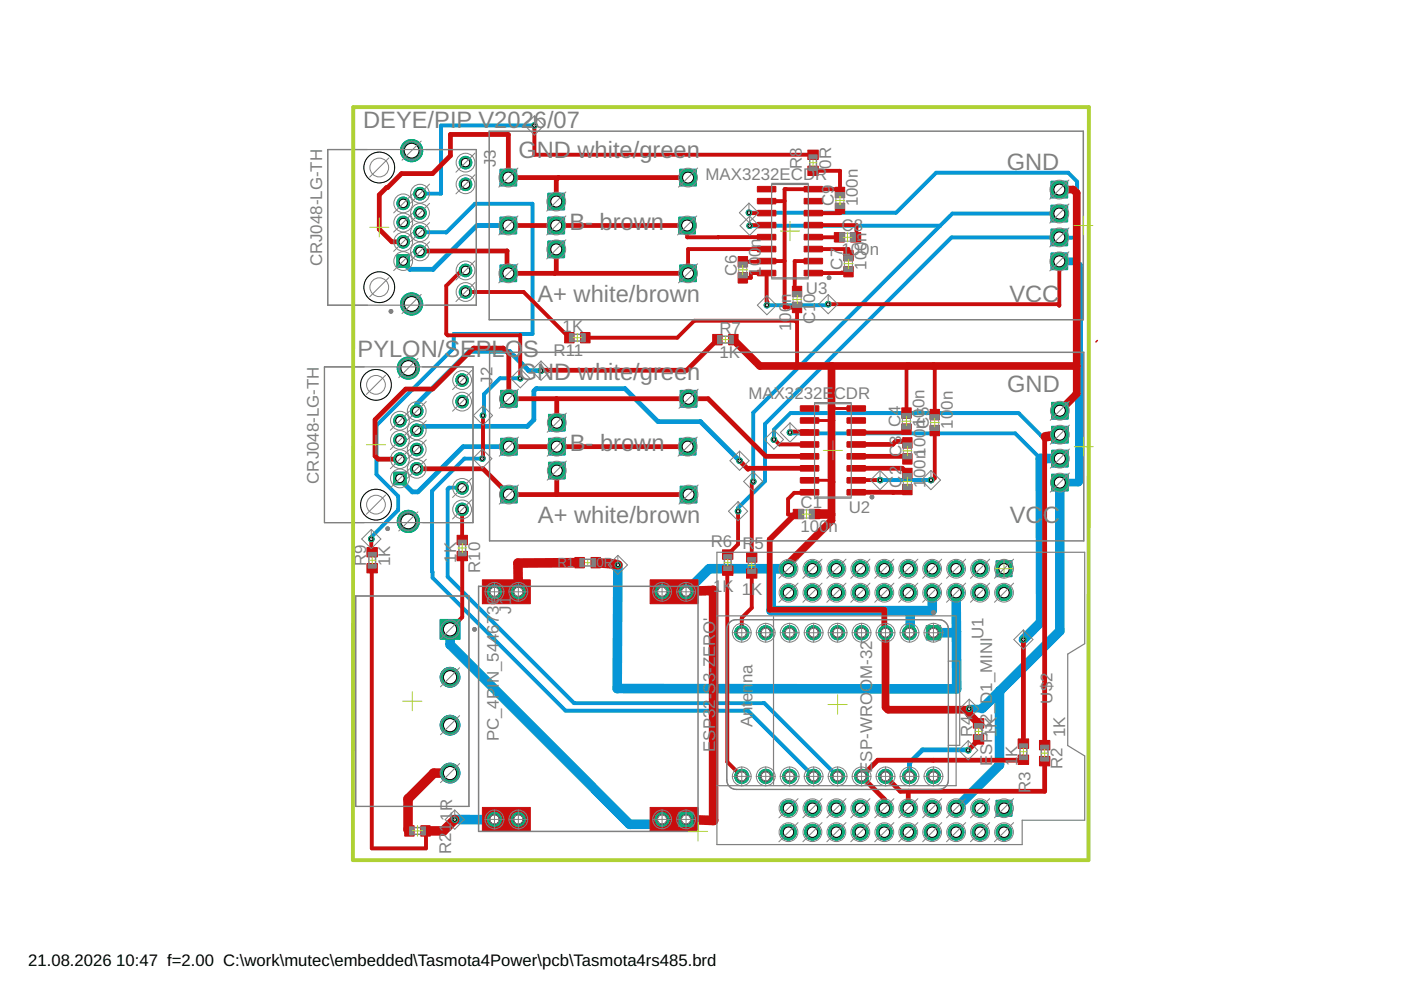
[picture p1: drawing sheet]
<svg xmlns="http://www.w3.org/2000/svg" width="297mm" height="210mm" viewBox="0 0 297 210" stroke-linecap="round" stroke-linejoin="round" font-family="sans-serif">
<defs><g id="words">
<g font-size="5" fill="#808080">
<text x="77" y="27.1">DEYE/PIP V2026/07</text>
<text x="109.9" y="33.6">GND white/green</text>
<text x="213.5" y="36.1">GND</text>
<text x="120.7" y="48.8">B- brown</text>
<text x="114" y="64.1">A+ white/brown</text>
<text x="214" y="64.1">VCC</text>
<text x="75.8" y="75.7">PYLON/SEP</text>
<text x="104.2" y="75.7">LO</text>
<text x="110.9" y="75.7">S</text>
<text x="110" y="80.5">GND white/green</text>
<text x="213.6" y="83">GND</text>
<text x="120.8" y="95.7">B- brown</text>
<text x="114.1" y="110.9">A+ white/brown</text>
<text x="214.1" y="110.9">VCC</text>
</g>
<g font-size="3.6" fill="#808080">
<text x="105.1" y="35.4" transform="rotate(-90 105.1 35.4)">J3</text>
<text x="170" y="35.8" transform="rotate(-90 170 35.8)">R8</text>
<text x="176.2" y="35.8" transform="rotate(-90 176.2 35.8)">0R</text>
<text x="149.6" y="38.2">MAX3232ECDR</text>
<text x="176.8" y="43.8" transform="rotate(-90 176.8 43.8)">C9</text>
<text x="181.9" y="43.8" transform="rotate(-90 181.9 43.8)">100n</text>
<text x="161.3" y="52.5" transform="rotate(-90 161.3 52.5)">n</text>
<text x="178.4" y="49">C8</text>
<text x="68.3" y="56.5" transform="rotate(-90 68.3 56.5)">CRJ048-LG-TH</text>
<text x="156.2" y="58.5" transform="rotate(-90 156.2 58.5)">C6</text>
<text x="161.3" y="58.5" transform="rotate(-90 161.3 58.5)">1</text>
<text x="161.3" y="56.5" transform="rotate(-90 161.3 56.5)">0</text>
<text x="161.3" y="54.5" transform="rotate(-90 161.3 54.5)">0</text>
<text x="178.4" y="54.1">100n</text>
<text x="178.6" y="57.2" transform="rotate(-90 178.6 57.2)">C7</text>
<text x="183.7" y="57.2" transform="rotate(-90 183.7 57.2)">100n</text>
<text x="167.7" y="64.2" transform="rotate(-90 167.7 64.2)">n</text>
<text x="170.9" y="62.3">U3</text>
<text x="172.8" y="64.2" transform="rotate(-90 172.8 64.2)">0</text>
<text x="119.3" y="70.3">1K</text>
<text x="152.5" y="70.7">R7</text>
<text x="167.7" y="70.2" transform="rotate(-90 167.7 70.2)">100</text>
<text x="172.8" y="68.8" transform="rotate(-90 172.8 68.8)">C1</text>
<text x="117.4" y="75.4">R11</text>
<text x="152.5" y="75.8">1K</text>
<text x="104.4" y="81.5" transform="rotate(-90 104.4 81.5)">J2</text>
<text x="158.7" y="84.7">MAX3232E</text>
<text x="176.8" y="84.7">CDR</text>
<text x="196" y="86.6" transform="rotate(-90 196 86.6)">0n</text>
<text x="202" y="86.9" transform="rotate(-90 202 86.9)">0n</text>
<text x="190.9" y="90.6" transform="rotate(-90 190.9 90.6)">C4</text>
<text x="196" y="90.6" transform="rotate(-90 196 90.6)">10</text>
<text x="196.2" y="90.9" transform="rotate(-90 196.2 90.9)">n</text>
<text x="196.9" y="90.9" transform="rotate(-90 196.9 90.9)">C5</text>
<text x="202" y="90.9" transform="rotate(-90 202 90.9)">10</text>
<text x="191.1" y="100.8" transform="rotate(-90 191.1 100.8)">2</text>
<text x="191.1" y="96.9" transform="rotate(-90 191.1 96.9)">C3</text>
<text x="196.2" y="101.4" transform="rotate(-90 196.2 101.4)">00n100</text>
<text x="67.6" y="102.6" transform="rotate(-90 67.6 102.6)">CRJ048-LG-TH</text>
<text x="169.7" y="107.7">C1</text>
<text x="191.1" y="103.4" transform="rotate(-90 191.1 103.4)">C</text>
<text x="196.2" y="103.4" transform="rotate(-90 196.2 103.4)">1</text>
<text x="169.7" y="112.8">100n</text>
<text x="180" y="108.8">U2</text>
<text x="96.7" y="119.3" transform="rotate(-90 96.7 119.3)">1K</text>
<text x="150.7" y="115.9">R6 R</text>
<text x="160" y="116.5">5</text>
<text x="77.6" y="120.1" transform="rotate(-90 77.6 120.1)">R9</text>
<text x="82.7" y="120.1" transform="rotate(-90 82.7 120.1)">1K</text>
<text x="101.8" y="121.5" transform="rotate(-90 101.8 121.5)">R10</text>
<text x="151.2" y="125.5">1K 1K</text>
<text x="108.4" y="130.2" transform="rotate(-90 108.4 130.2)">J1</text>
<text x="208.5" y="135.5" transform="rotate(-90 208.5 135.5)">U1</text>
<text x="151.6" y="148.2" transform="rotate(-90 151.6 148.2)">-S3-ZERO'</text>
<text x="159.6" y="148.9" transform="rotate(-90 159.6 148.9)">enna</text>
<text x="223.1" y="149.2" transform="rotate(-90 223.1 149.2)">U$2</text>
<text x="151.6" y="150.2" transform="rotate(-90 151.6 150.2)">2</text>
<text x="159.6" y="154.2" transform="rotate(-90 159.6 154.2)">Ant</text>
<text x="105.7" y="157.2" transform="rotate(-90 105.7 157.2)">PC_4PIN_5446736</text>
<text x="151.6" y="159.4" transform="rotate(-90 151.6 159.4)">ESP3</text>
<text x="206.2" y="156.3" transform="rotate(-90 206.2 156.3)">R4</text>
<text x="211.3" y="156.3" transform="rotate(-90 211.3 156.3)">1K</text>
<text x="215.7" y="160.5" transform="rotate(-90 215.7 160.5)">K</text>
<text x="225.8" y="156.3" transform="rotate(-90 225.8 156.3)">1K</text>
<text x="184.9" y="163.8" transform="rotate(-90 184.9 163.8)">ESP-WROOM-32</text>
<text x="210.4" y="162.4" transform="rotate(-90 210.4 162.4)">ESP32_D1_MINI</text>
<text x="215.7" y="162.5" transform="rotate(-90 215.7 162.5)">1</text>
<text x="225.3" y="163" transform="rotate(-90 225.3 163)">R2</text>
<text x="218.5" y="168.1" transform="rotate(-90 218.5 168.1)">R3</text>
<text x="95.6" y="181.1" transform="rotate(-90 95.6 181.1)">R211R</text>
</g>
<g font-size="3.5">
<text x="6" y="204.7">21.08.2026</text>
<text x="24.7" y="204.7">10:47 f=2.00 C:\work\mutec\embedded\Tasmota4Power\pcb\Tasmota4rs485.brd</text>
</g>
<g font-size="2.8" fill="#808080">
<text x="118.2" y="120.1">R1</text>
<text x="126.5" y="120.3">0</text>
<text x="128" y="120.3">R</text>
</g>
</g></defs>
<path d="M224.7 97.2h-4.1v34.7l-3.6 3.7M131 119.8l-.1 26.2 71.9 .1-.1-20.4M224.7 102.3v31.5l-16.5 16.4M95.4 133.4v3.3l38.1 38.1h10.9l1.1-1.1M163.5 120.6v8.9h34.2v-3.8M167.2 120.6h-16.9l-4.8 4.9M193 129.5v4.5l-.2 .2M197.6 125.7h.1M202.8 134l-.2 .2h-4.7M211.9 146.5v15.7l-9.2 9.2M104.8 173.7l-8.4 .1" fill="none" stroke="#0696d7" stroke-width="2"/>
<path d="M224.6 55.4h3.3l.9 .9v45.9l-.1 .1h-4M208.2 150.2l-2.7 .1" fill="none" stroke="#0696d7" stroke-width="1.6"/>
<g fill="none" stroke="#0696d7" stroke-width=".83">
<path d="M113.3 26.6h-19.8v14.5h-4.5M89 49.2l5.6 .1 6.1-6.1h12.2v27.6h-16.7v3l-16.4 16.4v10.4l4.6 4.6v3l-5.6 5.6-.1 .5M158.8 45.1h31.2l8.5-8.5h28l1.9 1.9v11.9l-26.7-.1-39.5 39.6v12.1l-5.7 5.7v.7M158.9 47.9h40.4M199.3 47.9l-39.6 39.6v14.6M224.6 45.3h-22.7l-2.6 2.6M175.6 64.5v.2h-13M102.3 97.2h-3.8l-6.9 6.9 .1 18.4 28.2 28.2h38.7l13.9 13.9M110.3 80.2h-4.3l-3.4 3.4v4.5h-.2M167.5 91.7l.2 .2h47.5l5.4 5.3M224.7 92.2l-.2 .2h-3.7l-4.8-4.8h-48.4l-3.5 3.5v2.1M98 103.4h-2.8l-.3 .3v18.6l26.8 26.8h40.4l15.5 15.5"/>
<path d="M186.6 101.8l.2 .2 .2-.2h10.4"/>
</g>
<path d="M107.8 47.8h-6.7l-9.3 9.3h-4.9l-1.4-1.4v-.3M114.7 78.6h-2.6l-4.1-4.1h-8.5l-11.2 11.2v1.5M88.3 91.2l.9-.8h22.6l1.4-1.4v-6.1l.5-.5h18.8l7 7h9l8.3 8.3M107.9 94.7h-9.7l-9.6 9.6h-1.2l-2.6-2.6v-.3M205.3 159.1l-9.7-.1-2.8 2.7v2.9" fill="none" stroke="#0696d7" stroke-width="1"/>
<circle cx="140.4" cy="173.7" r="1.5" fill="#0dab76" stroke="#0dab76" stroke-width=".21"/>
<circle cx="140.4" cy="173.7" r=".99" fill="#fff" stroke="#000" stroke-width=".21"/>
<circle cx="109.9" cy="173.7" r="1.5" fill="#0dab76" stroke="#0dab76" stroke-width=".21"/>
<circle cx="109.9" cy="173.7" r=".99" fill="#fff" stroke="#000" stroke-width=".21"/>
<circle cx="109.9" cy="125.5" r="1.5" fill="#0dab76" stroke="#0dab76" stroke-width=".21"/>
<circle cx="109.9" cy="125.5" r=".99" fill="#fff" stroke="#000" stroke-width=".21"/>
<circle cx="140.4" cy="125.5" r="1.5" fill="#0dab76" stroke="#0dab76" stroke-width=".21"/>
<circle cx="140.4" cy="125.5" r=".99" fill="#fff" stroke="#000" stroke-width=".21"/>
<circle cx="104.8" cy="173.7" r="1.5" fill="#0dab76" stroke="#0dab76" stroke-width=".21"/>
<circle cx="104.8" cy="173.7" r=".99" fill="#fff" stroke="#000" stroke-width=".21"/>
<circle cx="104.8" cy="125.5" r="1.5" fill="#0dab76" stroke="#0dab76" stroke-width=".21"/>
<circle cx="104.8" cy="125.5" r=".99" fill="#fff" stroke="#000" stroke-width=".21"/>
<circle cx="145.5" cy="125.5" r="1.5" fill="#0dab76" stroke="#0dab76" stroke-width=".21"/>
<circle cx="145.5" cy="125.5" r=".99" fill="#fff" stroke="#000" stroke-width=".21"/>
<path d="M144 172.2h3v3h-3z" fill="#0dab76" stroke="#0dab76" stroke-width=".21"/>
<circle cx="145.5" cy="173.7" r=".99" fill="#fff" stroke="#000" stroke-width=".21"/>
<path d="M211.2 118.9h3.3v3.4h-3.3z" fill="#0dab76" stroke="#0dab76" stroke-width=".21"/>
<circle cx="212.9" cy="120.6" r="1.1" fill="#fff" stroke="#000" stroke-width=".21"/>
<circle cx="207.8" cy="120.6" r="1.67" fill="#0dab76" stroke="#0dab76" stroke-width=".21"/>
<circle cx="207.8" cy="120.6" r="1.1" fill="#fff" stroke="#000" stroke-width=".21"/>
<circle cx="202.7" cy="120.6" r="1.67" fill="#0dab76" stroke="#0dab76" stroke-width=".21"/>
<circle cx="202.7" cy="120.6" r="1.1" fill="#fff" stroke="#000" stroke-width=".21"/>
<circle cx="197.6" cy="120.6" r="1.67" fill="#0dab76" stroke="#0dab76" stroke-width=".21"/>
<circle cx="197.6" cy="120.6" r="1.1" fill="#fff" stroke="#000" stroke-width=".21"/>
<circle cx="192.6" cy="120.6" r="1.67" fill="#0dab76" stroke="#0dab76" stroke-width=".21"/>
<circle cx="192.6" cy="120.6" r="1.1" fill="#fff" stroke="#000" stroke-width=".21"/>
<circle cx="187.5" cy="120.6" r="1.67" fill="#0dab76" stroke="#0dab76" stroke-width=".21"/>
<circle cx="187.5" cy="120.6" r="1.1" fill="#fff" stroke="#000" stroke-width=".21"/>
<circle cx="182.4" cy="120.6" r="1.67" fill="#0dab76" stroke="#0dab76" stroke-width=".21"/>
<circle cx="182.4" cy="120.6" r="1.1" fill="#fff" stroke="#000" stroke-width=".21"/>
<circle cx="177.3" cy="120.6" r="1.67" fill="#0dab76" stroke="#0dab76" stroke-width=".21"/>
<circle cx="177.3" cy="120.6" r="1.1" fill="#fff" stroke="#000" stroke-width=".21"/>
<circle cx="172.3" cy="120.6" r="1.67" fill="#0dab76" stroke="#0dab76" stroke-width=".21"/>
<circle cx="172.3" cy="120.6" r="1.1" fill="#fff" stroke="#000" stroke-width=".21"/>
<circle cx="167.2" cy="120.6" r="1.67" fill="#0dab76" stroke="#0dab76" stroke-width=".21"/>
<circle cx="167.2" cy="120.6" r="1.1" fill="#fff" stroke="#000" stroke-width=".21"/>
<circle cx="167.2" cy="125.7" r="1.67" fill="#0dab76" stroke="#0dab76" stroke-width=".21"/>
<circle cx="167.2" cy="125.7" r="1.1" fill="#fff" stroke="#000" stroke-width=".21"/>
<circle cx="172.3" cy="125.7" r="1.67" fill="#0dab76" stroke="#0dab76" stroke-width=".21"/>
<circle cx="172.3" cy="125.7" r="1.1" fill="#fff" stroke="#000" stroke-width=".21"/>
<circle cx="177.3" cy="125.7" r="1.67" fill="#0dab76" stroke="#0dab76" stroke-width=".21"/>
<circle cx="177.3" cy="125.7" r="1.1" fill="#fff" stroke="#000" stroke-width=".21"/>
<circle cx="182.4" cy="125.7" r="1.67" fill="#0dab76" stroke="#0dab76" stroke-width=".21"/>
<circle cx="182.4" cy="125.7" r="1.1" fill="#fff" stroke="#000" stroke-width=".21"/>
<circle cx="187.5" cy="125.7" r="1.67" fill="#0dab76" stroke="#0dab76" stroke-width=".21"/>
<circle cx="187.5" cy="125.7" r="1.1" fill="#fff" stroke="#000" stroke-width=".21"/>
<circle cx="192.6" cy="125.7" r="1.67" fill="#0dab76" stroke="#0dab76" stroke-width=".21"/>
<circle cx="192.6" cy="125.7" r="1.1" fill="#fff" stroke="#000" stroke-width=".21"/>
<circle cx="197.6" cy="125.7" r="1.67" fill="#0dab76" stroke="#0dab76" stroke-width=".21"/>
<circle cx="197.6" cy="125.7" r="1.1" fill="#fff" stroke="#000" stroke-width=".21"/>
<circle cx="202.7" cy="125.7" r="1.67" fill="#0dab76" stroke="#0dab76" stroke-width=".21"/>
<circle cx="202.7" cy="125.7" r="1.1" fill="#fff" stroke="#000" stroke-width=".21"/>
<circle cx="207.8" cy="125.7" r="1.67" fill="#0dab76" stroke="#0dab76" stroke-width=".21"/>
<circle cx="207.8" cy="125.7" r="1.1" fill="#fff" stroke="#000" stroke-width=".21"/>
<circle cx="212.9" cy="125.7" r="1.67" fill="#0dab76" stroke="#0dab76" stroke-width=".21"/>
<circle cx="212.9" cy="125.7" r="1.1" fill="#fff" stroke="#000" stroke-width=".21"/>
<path d="M211.2 169.7h3.3v3.3h-3.3z" fill="#0dab76" stroke="#0dab76" stroke-width=".21"/>
<circle cx="212.9" cy="171.4" r="1.1" fill="#fff" stroke="#000" stroke-width=".21"/>
<circle cx="207.8" cy="171.4" r="1.67" fill="#0dab76" stroke="#0dab76" stroke-width=".21"/>
<circle cx="207.8" cy="171.4" r="1.1" fill="#fff" stroke="#000" stroke-width=".21"/>
<circle cx="202.7" cy="171.4" r="1.67" fill="#0dab76" stroke="#0dab76" stroke-width=".21"/>
<circle cx="202.7" cy="171.4" r="1.1" fill="#fff" stroke="#000" stroke-width=".21"/>
<circle cx="197.6" cy="171.4" r="1.67" fill="#0dab76" stroke="#0dab76" stroke-width=".21"/>
<circle cx="197.6" cy="171.4" r="1.1" fill="#fff" stroke="#000" stroke-width=".21"/>
<circle cx="192.6" cy="171.4" r="1.67" fill="#0dab76" stroke="#0dab76" stroke-width=".21"/>
<circle cx="192.6" cy="171.4" r="1.1" fill="#fff" stroke="#000" stroke-width=".21"/>
<circle cx="187.5" cy="171.4" r="1.67" fill="#0dab76" stroke="#0dab76" stroke-width=".21"/>
<circle cx="187.5" cy="171.4" r="1.1" fill="#fff" stroke="#000" stroke-width=".21"/>
<circle cx="182.4" cy="171.4" r="1.67" fill="#0dab76" stroke="#0dab76" stroke-width=".21"/>
<circle cx="182.4" cy="171.4" r="1.1" fill="#fff" stroke="#000" stroke-width=".21"/>
<circle cx="177.3" cy="171.4" r="1.67" fill="#0dab76" stroke="#0dab76" stroke-width=".21"/>
<circle cx="177.3" cy="171.4" r="1.1" fill="#fff" stroke="#000" stroke-width=".21"/>
<circle cx="172.3" cy="171.4" r="1.67" fill="#0dab76" stroke="#0dab76" stroke-width=".21"/>
<circle cx="172.3" cy="171.4" r="1.1" fill="#fff" stroke="#000" stroke-width=".21"/>
<circle cx="167.2" cy="171.4" r="1.67" fill="#0dab76" stroke="#0dab76" stroke-width=".21"/>
<circle cx="167.2" cy="171.4" r="1.1" fill="#fff" stroke="#000" stroke-width=".21"/>
<circle cx="167.2" cy="176.4" r="1.67" fill="#0dab76" stroke="#0dab76" stroke-width=".21"/>
<circle cx="167.2" cy="176.4" r="1.1" fill="#fff" stroke="#000" stroke-width=".21"/>
<circle cx="172.3" cy="176.4" r="1.67" fill="#0dab76" stroke="#0dab76" stroke-width=".21"/>
<circle cx="172.3" cy="176.4" r="1.1" fill="#fff" stroke="#000" stroke-width=".21"/>
<circle cx="177.3" cy="176.4" r="1.67" fill="#0dab76" stroke="#0dab76" stroke-width=".21"/>
<circle cx="177.3" cy="176.4" r="1.1" fill="#fff" stroke="#000" stroke-width=".21"/>
<circle cx="182.4" cy="176.4" r="1.67" fill="#0dab76" stroke="#0dab76" stroke-width=".21"/>
<circle cx="182.4" cy="176.4" r="1.1" fill="#fff" stroke="#000" stroke-width=".21"/>
<circle cx="187.5" cy="176.4" r="1.67" fill="#0dab76" stroke="#0dab76" stroke-width=".21"/>
<circle cx="187.5" cy="176.4" r="1.1" fill="#fff" stroke="#000" stroke-width=".21"/>
<circle cx="192.6" cy="176.4" r="1.67" fill="#0dab76" stroke="#0dab76" stroke-width=".21"/>
<circle cx="192.6" cy="176.4" r="1.1" fill="#fff" stroke="#000" stroke-width=".21"/>
<circle cx="197.6" cy="176.4" r="1.67" fill="#0dab76" stroke="#0dab76" stroke-width=".21"/>
<circle cx="197.6" cy="176.4" r="1.1" fill="#fff" stroke="#000" stroke-width=".21"/>
<circle cx="202.7" cy="176.4" r="1.67" fill="#0dab76" stroke="#0dab76" stroke-width=".21"/>
<circle cx="202.7" cy="176.4" r="1.1" fill="#fff" stroke="#000" stroke-width=".21"/>
<circle cx="207.8" cy="176.4" r="1.67" fill="#0dab76" stroke="#0dab76" stroke-width=".21"/>
<circle cx="207.8" cy="176.4" r="1.1" fill="#fff" stroke="#000" stroke-width=".21"/>
<circle cx="212.9" cy="176.4" r="1.67" fill="#0dab76" stroke="#0dab76" stroke-width=".21"/>
<circle cx="212.9" cy="176.4" r="1.1" fill="#fff" stroke="#000" stroke-width=".21"/>
<path d="M222.9 100.6h3.6v3.5h-3.6z" fill="#0dab76" stroke="#0dab76" stroke-width=".21"/>
<circle cx="224.7" cy="102.3" r="1.16" fill="#fff" stroke="#000" stroke-width=".21"/>
<path d="M222.9 95.5h3.6v3.5h-3.6z" fill="#0dab76" stroke="#0dab76" stroke-width=".21"/>
<circle cx="224.7" cy="97.2" r="1.16" fill="#fff" stroke="#000" stroke-width=".21"/>
<path d="M222.9 90.4h3.6v3.5h-3.6z" fill="#0dab76" stroke="#0dab76" stroke-width=".21"/>
<circle cx="224.7" cy="92.2" r="1.16" fill="#fff" stroke="#000" stroke-width=".21"/>
<path d="M222.9 85.3h3.6v3.5h-3.6z" fill="#0dab76" stroke="#0dab76" stroke-width=".21"/>
<circle cx="224.7" cy="87.1" r="1.16" fill="#fff" stroke="#000" stroke-width=".21"/>
<path d="M144.2 103.1h3.5v3.5h-3.5z" fill="#0dab76" stroke="#0dab76" stroke-width=".21"/>
<circle cx="146" cy="104.9" r="1.16" fill="#fff" stroke="#000" stroke-width=".21"/>
<path d="M144 92.9h3.6v3.6h-3.6z" fill="#0dab76" stroke="#0dab76" stroke-width=".21"/>
<circle cx="145.8" cy="94.7" r="1.16" fill="#fff" stroke="#000" stroke-width=".21"/>
<path d="M144.2 82.8h3.5v3.5h-3.5z" fill="#0dab76" stroke="#0dab76" stroke-width=".21"/>
<circle cx="146" cy="84.5" r="1.16" fill="#fff" stroke="#000" stroke-width=".21"/>
<path d="M106.1 103.1h3.5v3.5h-3.5z" fill="#0dab76" stroke="#0dab76" stroke-width=".21"/>
<circle cx="107.9" cy="104.9" r="1.16" fill="#fff" stroke="#000" stroke-width=".21"/>
<path d="M116.3 98h3.5v3.5h-3.5z" fill="#0dab76" stroke="#0dab76" stroke-width=".21"/>
<circle cx="118" cy="99.8" r="1.16" fill="#fff" stroke="#000" stroke-width=".21"/>
<path d="M106.1 82.8h3.5v3.5h-3.5z" fill="#0dab76" stroke="#0dab76" stroke-width=".21"/>
<circle cx="107.9" cy="84.5" r="1.16" fill="#fff" stroke="#000" stroke-width=".21"/>
<path d="M116.3 92.9h3.5v3.6h-3.5z" fill="#0dab76" stroke="#0dab76" stroke-width=".21"/>
<circle cx="118" cy="94.7" r="1.16" fill="#fff" stroke="#000" stroke-width=".21"/>
<path d="M106.1 92.9h3.5v3.6h-3.5z" fill="#0dab76" stroke="#0dab76" stroke-width=".21"/>
<circle cx="107.9" cy="94.7" r="1.16" fill="#fff" stroke="#000" stroke-width=".21"/>
<path d="M116.3 87.9h3.5v3.5h-3.5z" fill="#0dab76" stroke="#0dab76" stroke-width=".21"/>
<circle cx="118" cy="89.6" r="1.16" fill="#fff" stroke="#000" stroke-width=".21"/>
<path d="M93.3 131.3h4.2v4.2h-4.2z" fill="#0dab76" stroke="#0dab76" stroke-width=".21"/>
<circle cx="95.4" cy="133.4" r="1.4" fill="#fff" stroke="#000" stroke-width=".21"/>
<circle cx="95.4" cy="143.6" r="2.1" fill="#0dab76" stroke="#0dab76" stroke-width=".21"/>
<circle cx="95.4" cy="143.6" r="1.4" fill="#fff" stroke="#000" stroke-width=".21"/>
<circle cx="95.4" cy="153.8" r="2.1" fill="#0dab76" stroke="#0dab76" stroke-width=".21"/>
<circle cx="95.4" cy="153.8" r="1.4" fill="#fff" stroke="#000" stroke-width=".21"/>
<circle cx="95.4" cy="163.9" r="2.1" fill="#0dab76" stroke="#0dab76" stroke-width=".21"/>
<circle cx="95.4" cy="163.9" r="1.4" fill="#fff" stroke="#000" stroke-width=".21"/>
<path d="M196.4 132.7h3v3h-3z" fill="#0dab76" stroke="#0dab76" stroke-width=".21"/>
<circle cx="197.9" cy="134.2" r=".99" fill="#fff" stroke="#000" stroke-width=".21"/>
<circle cx="192.8" cy="134.2" r="1.5" fill="#0dab76" stroke="#0dab76" stroke-width=".21"/>
<circle cx="192.8" cy="134.2" r=".99" fill="#fff" stroke="#000" stroke-width=".21"/>
<circle cx="187.7" cy="134.2" r="1.5" fill="#0dab76" stroke="#0dab76" stroke-width=".21"/>
<circle cx="187.7" cy="134.2" r=".99" fill="#fff" stroke="#000" stroke-width=".21"/>
<circle cx="182.7" cy="134.2" r="1.5" fill="#0dab76" stroke="#0dab76" stroke-width=".21"/>
<circle cx="182.7" cy="134.2" r=".99" fill="#fff" stroke="#000" stroke-width=".21"/>
<circle cx="177.6" cy="134.2" r="1.5" fill="#0dab76" stroke="#0dab76" stroke-width=".21"/>
<circle cx="177.6" cy="134.2" r=".99" fill="#fff" stroke="#000" stroke-width=".21"/>
<circle cx="172.5" cy="134.2" r="1.5" fill="#0dab76" stroke="#0dab76" stroke-width=".21"/>
<circle cx="172.5" cy="134.2" r=".99" fill="#fff" stroke="#000" stroke-width=".21"/>
<circle cx="167.4" cy="134.2" r="1.5" fill="#0dab76" stroke="#0dab76" stroke-width=".21"/>
<circle cx="167.4" cy="134.2" r=".99" fill="#fff" stroke="#000" stroke-width=".21"/>
<circle cx="162.3" cy="134.2" r="1.5" fill="#0dab76" stroke="#0dab76" stroke-width=".21"/>
<circle cx="162.3" cy="134.2" r=".99" fill="#fff" stroke="#000" stroke-width=".21"/>
<circle cx="157.3" cy="134.2" r="1.5" fill="#0dab76" stroke="#0dab76" stroke-width=".21"/>
<circle cx="157.3" cy="134.2" r=".99" fill="#fff" stroke="#000" stroke-width=".21"/>
<circle cx="157.3" cy="164.6" r="1.5" fill="#0dab76" stroke="#0dab76" stroke-width=".21"/>
<circle cx="157.3" cy="164.6" r=".99" fill="#fff" stroke="#000" stroke-width=".21"/>
<circle cx="162.3" cy="164.6" r="1.5" fill="#0dab76" stroke="#0dab76" stroke-width=".21"/>
<circle cx="162.3" cy="164.6" r=".99" fill="#fff" stroke="#000" stroke-width=".21"/>
<circle cx="167.4" cy="164.6" r="1.5" fill="#0dab76" stroke="#0dab76" stroke-width=".21"/>
<circle cx="167.4" cy="164.6" r=".99" fill="#fff" stroke="#000" stroke-width=".21"/>
<circle cx="172.5" cy="164.6" r="1.5" fill="#0dab76" stroke="#0dab76" stroke-width=".21"/>
<circle cx="172.5" cy="164.6" r=".99" fill="#fff" stroke="#000" stroke-width=".21"/>
<circle cx="177.6" cy="164.6" r="1.5" fill="#0dab76" stroke="#0dab76" stroke-width=".21"/>
<circle cx="177.6" cy="164.6" r=".99" fill="#fff" stroke="#000" stroke-width=".21"/>
<circle cx="182.7" cy="164.6" r="1.5" fill="#0dab76" stroke="#0dab76" stroke-width=".21"/>
<circle cx="182.7" cy="164.6" r=".99" fill="#fff" stroke="#000" stroke-width=".21"/>
<circle cx="187.7" cy="164.6" r="1.5" fill="#0dab76" stroke="#0dab76" stroke-width=".21"/>
<circle cx="187.7" cy="164.6" r=".99" fill="#fff" stroke="#000" stroke-width=".21"/>
<circle cx="192.8" cy="164.6" r="1.5" fill="#0dab76" stroke="#0dab76" stroke-width=".21"/>
<circle cx="192.8" cy="164.6" r=".99" fill="#fff" stroke="#000" stroke-width=".21"/>
<circle cx="197.9" cy="164.6" r="1.5" fill="#0dab76" stroke="#0dab76" stroke-width=".21"/>
<circle cx="197.9" cy="164.6" r=".99" fill="#fff" stroke="#000" stroke-width=".21"/>
<path d="M83.5 100.1h2.6v2.7h-2.6z" fill="#0dab76" stroke="#0dab76" stroke-width=".21"/>
<circle cx="84.8" cy="101.4" r=".89" fill="#fff" stroke="#000" stroke-width=".21"/>
<circle cx="88.3" cy="99.4" r="1.33" fill="#0dab76" stroke="#0dab76" stroke-width=".21"/>
<circle cx="88.3" cy="99.4" r=".89" fill="#fff" stroke="#000" stroke-width=".21"/>
<circle cx="84.8" cy="97.3" r="1.33" fill="#0dab76" stroke="#0dab76" stroke-width=".21"/>
<circle cx="84.8" cy="97.3" r=".89" fill="#fff" stroke="#000" stroke-width=".21"/>
<circle cx="88.3" cy="95.3" r="1.33" fill="#0dab76" stroke="#0dab76" stroke-width=".21"/>
<circle cx="88.3" cy="95.3" r=".89" fill="#fff" stroke="#000" stroke-width=".21"/>
<circle cx="84.8" cy="93.3" r="1.33" fill="#0dab76" stroke="#0dab76" stroke-width=".21"/>
<circle cx="84.8" cy="93.3" r=".89" fill="#fff" stroke="#000" stroke-width=".21"/>
<circle cx="88.3" cy="91.2" r="1.33" fill="#0dab76" stroke="#0dab76" stroke-width=".21"/>
<circle cx="88.3" cy="91.2" r=".89" fill="#fff" stroke="#000" stroke-width=".21"/>
<circle cx="84.8" cy="89.2" r="1.33" fill="#0dab76" stroke="#0dab76" stroke-width=".21"/>
<circle cx="84.8" cy="89.2" r=".89" fill="#fff" stroke="#000" stroke-width=".21"/>
<circle cx="88.3" cy="87.2" r="1.33" fill="#0dab76" stroke="#0dab76" stroke-width=".21"/>
<circle cx="88.3" cy="87.2" r=".89" fill="#fff" stroke="#000" stroke-width=".21"/>
<circle cx="86.6" cy="110.6" r="2.35" fill="#0dab76" stroke="#0dab76" stroke-width=".21"/>
<circle cx="86.6" cy="110.6" r="1.57" fill="#fff" stroke="#000" stroke-width=".21"/>
<circle cx="86.6" cy="78" r="2.35" fill="#0dab76" stroke="#0dab76" stroke-width=".21"/>
<circle cx="86.6" cy="78" r="1.57" fill="#fff" stroke="#000" stroke-width=".21"/>
<circle cx="98" cy="80.6" r="1.33" fill="#0dab76" stroke="#0dab76" stroke-width=".21"/>
<circle cx="98" cy="80.6" r=".89" fill="#fff" stroke="#000" stroke-width=".21"/>
<circle cx="98" cy="108" r="1.33" fill="#0dab76" stroke="#0dab76" stroke-width=".21"/>
<circle cx="98" cy="108" r=".89" fill="#fff" stroke="#000" stroke-width=".21"/>
<circle cx="98" cy="85.2" r="1.33" fill="#0dab76" stroke="#0dab76" stroke-width=".21"/>
<circle cx="98" cy="85.2" r=".89" fill="#fff" stroke="#000" stroke-width=".21"/>
<circle cx="98" cy="103.4" r="1.33" fill="#0dab76" stroke="#0dab76" stroke-width=".21"/>
<circle cx="98" cy="103.4" r=".89" fill="#fff" stroke="#000" stroke-width=".21"/>
<path d="M222.8 53.7h3.6v3.5h-3.6z" fill="#0dab76" stroke="#0dab76" stroke-width=".21"/>
<circle cx="224.6" cy="55.4" r="1.16" fill="#fff" stroke="#000" stroke-width=".21"/>
<path d="M222.8 48.6h3.6v3.5h-3.6z" fill="#0dab76" stroke="#0dab76" stroke-width=".21"/>
<circle cx="224.6" cy="50.3" r="1.16" fill="#fff" stroke="#000" stroke-width=".21"/>
<path d="M222.8 43.5h3.6v3.5h-3.6z" fill="#0dab76" stroke="#0dab76" stroke-width=".21"/>
<circle cx="224.6" cy="45.3" r="1.16" fill="#fff" stroke="#000" stroke-width=".21"/>
<path d="M222.8 38.4h3.6v3.6h-3.6z" fill="#0dab76" stroke="#0dab76" stroke-width=".21"/>
<circle cx="224.6" cy="40.2" r="1.16" fill="#fff" stroke="#000" stroke-width=".21"/>
<path d="M144.1 56.2h3.5v3.5h-3.5z" fill="#0dab76" stroke="#0dab76" stroke-width=".21"/>
<circle cx="145.9" cy="58" r="1.16" fill="#fff" stroke="#000" stroke-width=".21"/>
<path d="M143.9 46.1h3.5v3.5h-3.5z" fill="#0dab76" stroke="#0dab76" stroke-width=".21"/>
<circle cx="145.7" cy="47.8" r="1.16" fill="#fff" stroke="#000" stroke-width=".21"/>
<path d="M144.1 35.9h3.5v3.5h-3.5z" fill="#0dab76" stroke="#0dab76" stroke-width=".21"/>
<circle cx="145.9" cy="37.7" r="1.16" fill="#fff" stroke="#000" stroke-width=".21"/>
<path d="M106 56.2h3.5v3.5h-3.5z" fill="#0dab76" stroke="#0dab76" stroke-width=".21"/>
<circle cx="107.8" cy="58" r="1.16" fill="#fff" stroke="#000" stroke-width=".21"/>
<path d="M116.2 51.1h3.5v3.5h-3.5z" fill="#0dab76" stroke="#0dab76" stroke-width=".21"/>
<circle cx="117.9" cy="52.9" r="1.16" fill="#fff" stroke="#000" stroke-width=".21"/>
<path d="M106 35.9h3.5v3.5h-3.5z" fill="#0dab76" stroke="#0dab76" stroke-width=".21"/>
<circle cx="107.8" cy="37.7" r="1.16" fill="#fff" stroke="#000" stroke-width=".21"/>
<path d="M116.2 46.1h3.5v3.5h-3.5z" fill="#0dab76" stroke="#0dab76" stroke-width=".21"/>
<circle cx="117.9" cy="47.8" r="1.16" fill="#fff" stroke="#000" stroke-width=".21"/>
<path d="M106 46.1h3.5v3.5h-3.5z" fill="#0dab76" stroke="#0dab76" stroke-width=".21"/>
<circle cx="107.8" cy="47.8" r="1.16" fill="#fff" stroke="#000" stroke-width=".21"/>
<path d="M116.2 41h3.5v3.5h-3.5z" fill="#0dab76" stroke="#0dab76" stroke-width=".21"/>
<circle cx="117.9" cy="42.7" r="1.16" fill="#fff" stroke="#000" stroke-width=".21"/>
<path d="M84.2 54h2.6v2.7h-2.6z" fill="#0dab76" stroke="#0dab76" stroke-width=".21"/>
<circle cx="85.5" cy="55.4" r=".89" fill="#fff" stroke="#000" stroke-width=".21"/>
<circle cx="89" cy="53.3" r="1.33" fill="#0dab76" stroke="#0dab76" stroke-width=".21"/>
<circle cx="89" cy="53.3" r=".89" fill="#fff" stroke="#000" stroke-width=".21"/>
<circle cx="85.5" cy="51.3" r="1.33" fill="#0dab76" stroke="#0dab76" stroke-width=".21"/>
<circle cx="85.5" cy="51.3" r=".89" fill="#fff" stroke="#000" stroke-width=".21"/>
<circle cx="89" cy="49.2" r="1.33" fill="#0dab76" stroke="#0dab76" stroke-width=".21"/>
<circle cx="89" cy="49.2" r=".89" fill="#fff" stroke="#000" stroke-width=".21"/>
<circle cx="85.5" cy="47.2" r="1.33" fill="#0dab76" stroke="#0dab76" stroke-width=".21"/>
<circle cx="85.5" cy="47.2" r=".89" fill="#fff" stroke="#000" stroke-width=".21"/>
<circle cx="89" cy="45.1" r="1.33" fill="#0dab76" stroke="#0dab76" stroke-width=".21"/>
<circle cx="89" cy="45.1" r=".89" fill="#fff" stroke="#000" stroke-width=".21"/>
<circle cx="85.5" cy="43.1" r="1.33" fill="#0dab76" stroke="#0dab76" stroke-width=".21"/>
<circle cx="85.5" cy="43.1" r=".89" fill="#fff" stroke="#000" stroke-width=".21"/>
<circle cx="89" cy="41.1" r="1.33" fill="#0dab76" stroke="#0dab76" stroke-width=".21"/>
<circle cx="89" cy="41.1" r=".89" fill="#fff" stroke="#000" stroke-width=".21"/>
<circle cx="87.3" cy="64.5" r="2.35" fill="#0dab76" stroke="#0dab76" stroke-width=".21"/>
<circle cx="87.3" cy="64.5" r="1.57" fill="#fff" stroke="#000" stroke-width=".21"/>
<circle cx="87.3" cy="31.9" r="2.35" fill="#0dab76" stroke="#0dab76" stroke-width=".21"/>
<circle cx="87.3" cy="31.9" r="1.57" fill="#fff" stroke="#000" stroke-width=".21"/>
<circle cx="98.7" cy="34.5" r="1.33" fill="#0dab76" stroke="#0dab76" stroke-width=".21"/>
<circle cx="98.7" cy="34.5" r=".89" fill="#fff" stroke="#000" stroke-width=".21"/>
<circle cx="98.7" cy="61.9" r="1.33" fill="#0dab76" stroke="#0dab76" stroke-width=".21"/>
<circle cx="98.7" cy="61.9" r=".89" fill="#fff" stroke="#000" stroke-width=".21"/>
<circle cx="98.7" cy="39.1" r="1.33" fill="#0dab76" stroke="#0dab76" stroke-width=".21"/>
<circle cx="98.7" cy="39.1" r=".89" fill="#fff" stroke="#000" stroke-width=".21"/>
<circle cx="98.7" cy="57.3" r="1.33" fill="#0dab76" stroke="#0dab76" stroke-width=".21"/>
<circle cx="98.7" cy="57.3" r=".89" fill="#fff" stroke="#000" stroke-width=".21"/>
<circle cx="96.4" cy="173.8" r=".59" fill="#0dab76" stroke="#0dab76" stroke-width=".21"/>
<circle cx="96.4" cy="173.8" r=".36" fill="#fff" stroke="#000" stroke-width=".21"/>
<circle cx="205.5" cy="150.3" r=".59" fill="#0dab76" stroke="#0dab76" stroke-width=".21"/>
<circle cx="205.5" cy="150.3" r=".36" fill="#fff" stroke="#000" stroke-width=".21"/>
<circle cx="162.6" cy="64.7" r=".59" fill="#0dab76" stroke="#0dab76" stroke-width=".21"/>
<circle cx="162.6" cy="64.7" r=".36" fill="#fff" stroke="#000" stroke-width=".21"/>
<circle cx="175.6" cy="64.5" r=".59" fill="#0dab76" stroke="#0dab76" stroke-width=".21"/>
<circle cx="175.6" cy="64.5" r=".36" fill="#fff" stroke="#000" stroke-width=".21"/>
<circle cx="217" cy="135.6" r=".59" fill="#0dab76" stroke="#0dab76" stroke-width=".21"/>
<circle cx="217" cy="135.6" r=".36" fill="#fff" stroke="#000" stroke-width=".21"/>
<circle cx="167.5" cy="91.7" r=".59" fill="#0dab76" stroke="#0dab76" stroke-width=".21"/>
<circle cx="167.5" cy="91.7" r=".36" fill="#fff" stroke="#000" stroke-width=".21"/>
<circle cx="164.1" cy="93.2" r=".59" fill="#0dab76" stroke="#0dab76" stroke-width=".21"/>
<circle cx="164.1" cy="93.2" r=".36" fill="#fff" stroke="#000" stroke-width=".21"/>
<circle cx="131" cy="119.8" r=".59" fill="#0dab76" stroke="#0dab76" stroke-width=".21"/>
<circle cx="131" cy="119.8" r=".36" fill="#fff" stroke="#000" stroke-width=".21"/>
<circle cx="205.3" cy="159.1" r=".59" fill="#0dab76" stroke="#0dab76" stroke-width=".21"/>
<circle cx="205.3" cy="159.1" r=".36" fill="#fff" stroke="#000" stroke-width=".21"/>
<circle cx="159.7" cy="102.1" r=".59" fill="#0dab76" stroke="#0dab76" stroke-width=".21"/>
<circle cx="159.7" cy="102.1" r=".36" fill="#fff" stroke="#000" stroke-width=".21"/>
<circle cx="158.9" cy="47.9" r=".59" fill="#0dab76" stroke="#0dab76" stroke-width=".21"/>
<circle cx="158.9" cy="47.9" r=".36" fill="#fff" stroke="#000" stroke-width=".21"/>
<circle cx="156.5" cy="108.4" r=".59" fill="#0dab76" stroke="#0dab76" stroke-width=".21"/>
<circle cx="156.5" cy="108.4" r=".36" fill="#fff" stroke="#000" stroke-width=".21"/>
<circle cx="158.8" cy="45.1" r=".59" fill="#0dab76" stroke="#0dab76" stroke-width=".21"/>
<circle cx="158.8" cy="45.1" r=".36" fill="#fff" stroke="#000" stroke-width=".21"/>
<circle cx="156.8" cy="97.7" r=".59" fill="#0dab76" stroke="#0dab76" stroke-width=".21"/>
<circle cx="156.8" cy="97.7" r=".36" fill="#fff" stroke="#000" stroke-width=".21"/>
<circle cx="114.7" cy="78.6" r=".59" fill="#0dab76" stroke="#0dab76" stroke-width=".21"/>
<circle cx="114.7" cy="78.6" r=".36" fill="#fff" stroke="#000" stroke-width=".21"/>
<circle cx="197.4" cy="101.8" r=".59" fill="#0dab76" stroke="#0dab76" stroke-width=".21"/>
<circle cx="197.4" cy="101.8" r=".36" fill="#fff" stroke="#000" stroke-width=".21"/>
<circle cx="186.6" cy="101.8" r=".59" fill="#0dab76" stroke="#0dab76" stroke-width=".21"/>
<circle cx="186.6" cy="101.8" r=".36" fill="#fff" stroke="#000" stroke-width=".21"/>
<circle cx="113.3" cy="26.6" r=".59" fill="#0dab76" stroke="#0dab76" stroke-width=".21"/>
<circle cx="113.3" cy="26.6" r=".36" fill="#fff" stroke="#000" stroke-width=".21"/>
<circle cx="78.7" cy="114.3" r=".59" fill="#0dab76" stroke="#0dab76" stroke-width=".21"/>
<circle cx="78.7" cy="114.3" r=".36" fill="#fff" stroke="#000" stroke-width=".21"/>
<circle cx="110.3" cy="80.2" r=".59" fill="#0dab76" stroke="#0dab76" stroke-width=".21"/>
<circle cx="110.3" cy="80.2" r=".36" fill="#fff" stroke="#000" stroke-width=".21"/>
<circle cx="102.4" cy="88.1" r=".59" fill="#0dab76" stroke="#0dab76" stroke-width=".21"/>
<circle cx="102.4" cy="88.1" r=".36" fill="#fff" stroke="#000" stroke-width=".21"/>
<circle cx="102.3" cy="97.2" r=".59" fill="#0dab76" stroke="#0dab76" stroke-width=".21"/>
<circle cx="102.3" cy="97.2" r=".36" fill="#fff" stroke="#000" stroke-width=".21"/>
<g fill="#c90d0c" stroke="#c90d0c" stroke-width=".21">
<path d="M89.2 175.1h2v2.2h-2z"/>
<path d="M85.8 175.1h2v2.2h-2z"/>
<path d="M102.3 171.2h10.1v5.1h-10.1z"/>
<path d="M102.3 122.9h10.1v5.1h-10.1z"/>
<path d="M137.8 122.9h10.2v5.1h-10.2z"/>
<path d="M137.8 171.2h10.2v5.1h-10.2z"/>
<path d="M125.3 118.2h2v2.2h-2z"/>
<path d="M121.9 118.2h2v2.2h-2z"/>
<path d="M220.4 157h2.2v2h-2.2z"/>
<path d="M220.4 160.4h2.2v2h-2.2z"/>
<path d="M215.9 156.7h2.2v2h-2.2z"/>
<path d="M215.9 160.1h2.2v2h-2.2z"/>
<path d="M206.4 155.8h2.2v2h-2.2z"/>
<path d="M206.4 152.4h2.2v2h-2.2z"/>
<path d="M168.2 108h2.2v2h-2.2z"/>
<path d="M171.6 108h2.2v2h-2.2z"/>
<path d="M191.4 102.7h2v2.2h-2z"/>
<path d="M191.4 99.3h2v2.2h-2z"/>
<path d="M191.4 96.2h2v2.2h-2z"/>
<path d="M191.4 92.8h2v2.2h-2z"/>
<path d="M158.3 120.6h2.2v2h-2.2z"/>
<path d="M158.3 117.2h2.2v2h-2.2z"/>
<path d="M153.2 120h2.2v2h-2.2z"/>
<path d="M153.2 116.6h2.2v2h-2.2z"/>
<path d="M151.1 70.9h2v2.2h-2z"/>
<path d="M154.5 70.9h2v2.2h-2z"/>
<path d="M191.2 89.9h2v2.2h-2z"/>
<path d="M191.2 86.5h2v2.2h-2z"/>
<path d="M197.2 90.2h2v2.2h-2z"/>
<path d="M197.2 86.8h2v2.2h-2z"/>
<path d="M156.5 57.8h2v2.2h-2z"/>
<path d="M156.5 54.4h2v2.2h-2z"/>
<path d="M178.9 56.5h2v2.2h-2z"/>
<path d="M178.9 53.1h2v2.2h-2z"/>
<path d="M176.9 49.3h2.2v2h-2.2z"/>
<path d="M180.3 49.3h2.2v2h-2.2z"/>
<path d="M177.1 43.1h2v2.2h-2z"/>
<path d="M177.1 39.7h2v2.2h-2z"/>
<path d="M168 60.7h2v2.2h-2z"/>
<path d="M168 64.1h2v2.2h-2z"/>
<path d="M171.3 35.2h2.2v2h-2.2z"/>
<path d="M171.3 31.8h2.2v2h-2.2z"/>
<path d="M77.8 119.5h2.2v2h-2.2z"/>
<path d="M77.8 116.1h2.2v2h-2.2z"/>
<path d="M96.9 113.5h2.2v2h-2.2z"/>
<path d="M96.9 116.9h2.2v2h-2.2z"/>
<path d="M123.1 70.5h2v2.2h-2z"/>
<path d="M119.7 70.5h2v2.2h-2z"/>
</g>
<g fill="#c90d0c" stroke="#c90d0c" stroke-width=".21">
<path d="M179.6 103.8h3.8l.1 .1v.9l-.1 .2h-3.7l-.1-.2z" fill-rule="evenodd"/>
<path d="M179.6 101.3l3.8-.1 .1 .2v.9l-.1 .1h-3.7l-.1-.1z" fill-rule="evenodd"/>
<path d="M179.6 98.7h3.8l.1 .1v.9l-.1 .2h-3.7l-.1-.2z" fill-rule="evenodd"/>
<path d="M179.6 96.2h3.8l.1 .1v.9l-.1 .1h-3.7l-.1-.1z" fill-rule="evenodd"/>
<path d="M179.6 93.7l3.8-.1 .1 .2v.9l-.1 .1h-3.7l-.1-.1z" fill-rule="evenodd"/>
<path d="M179.6 91.1h3.8l.1 .1v.9l-.1 .2h-3.7l-.1-.2z" fill-rule="evenodd"/>
<path d="M179.6 88.6h3.8l.1 .1v.9l-.1 .1h-3.7l-.1-.1z" fill-rule="evenodd"/>
<path d="M179.6 86.1l3.8-.1 .1 .2v.9l-.1 .1h-3.7l-.1-.1z" fill-rule="evenodd"/>
<path d="M169.7 86.1l3.8-.1 .1 .2v.9l-.1 .1h-3.7l-.1-.1z" fill-rule="evenodd"/>
<path d="M169.7 88.6h3.8l.1 .1v.9l-.1 .1h-3.7l-.1-.1z" fill-rule="evenodd"/>
<path d="M169.7 91.1h3.8l.1 .1v.9l-.1 .2h-3.7l-.1-.2z" fill-rule="evenodd"/>
<path d="M169.7 93.7l3.8-.1 .1 .2v.9l-.1 .1h-3.7l-.1-.1z" fill-rule="evenodd"/>
<path d="M169.7 96.2h3.8l.1 .1v.9l-.1 .1h-3.7l-.1-.1z" fill-rule="evenodd"/>
<path d="M169.7 98.7h3.8l.1 .1v.9l-.1 .2h-3.7l-.1-.2z" fill-rule="evenodd"/>
<path d="M169.7 101.3l3.8-.1 .1 .2v.9l-.1 .1h-3.7l-.1-.1z" fill-rule="evenodd"/>
<path d="M169.7 103.8h3.8l.1 .1v.9l-.1 .2h-3.7l-.1-.2z" fill-rule="evenodd"/>
<path d="M170.5 57.3h3.8l.1 .1v.9l-.1 .2h-3.7l-.1-.2z" fill-rule="evenodd"/>
<path d="M170.5 54.8h3.8l.1 .1v.9l-.1 .1h-3.7l-.1-.1z" fill-rule="evenodd"/>
<path d="M170.5 52.3l3.8-.1 .1 .2v.9l-.1 .1h-3.7l-.1-.1z" fill-rule="evenodd"/>
<path d="M170.5 49.7h3.8l.1 .1v.9l-.1 .2h-3.7l-.1-.2z" fill-rule="evenodd"/>
<path d="M170.5 47.2l3.8-.1 .1 .2v.9l-.1 .1h-3.7l-.1-.1z" fill-rule="evenodd"/>
<path d="M170.5 44.6h3.8l.1 .1v.9l-.1 .2h-3.7l-.1-.2z" fill-rule="evenodd"/>
<path d="M170.5 42.1h3.8l.1 .1v.9l-.1 .1h-3.7l-.1-.1z" fill-rule="evenodd"/>
<path d="M170.5 39.6l3.8-.1 .1 .2v.9l-.1 .1h-3.7l-.1-.1z" fill-rule="evenodd"/>
<path d="M160.6 39.6l3.8-.1 .1 .2v.9l-.1 .1h-3.7l-.1-.1z" fill-rule="evenodd"/>
<path d="M160.6 42.1h3.8l.1 .1v.9l-.1 .1h-3.7l-.1-.1z" fill-rule="evenodd"/>
<path d="M160.6 44.6h3.8l.1 .1v.9l-.1 .2h-3.7l-.1-.2z" fill-rule="evenodd"/>
<path d="M160.6 47.2l3.8-.1 .1 .2v.9l-.1 .1h-3.7l-.1-.1z" fill-rule="evenodd"/>
<path d="M160.6 49.7h3.8l.1 .1v.9l-.1 .2h-3.7l-.1-.2z" fill-rule="evenodd"/>
<path d="M160.6 52.3l3.8-.1 .1 .2v.9l-.1 .1h-3.7l-.1-.1z" fill-rule="evenodd"/>
<path d="M160.6 54.8h3.8l.1 .1v.9l-.1 .1h-3.7l-.1-.1z" fill-rule="evenodd"/>
<path d="M160.6 57.3h3.8l.1 .1v.9l-.1 .2h-3.7l-.1-.2z" fill-rule="evenodd"/>
</g>
<path d="M224.7 92.2l-3.1 .4M122.9 119.3l-13.1 .1 .1 6.1M126.3 119.3l3.9 .3 .8 .2M172.7 109h3.4M140.4 125.5h-.2l-.9-1h1.4l2.2 1 8.4-.3v48.8l-5.8-.3M95.4 163.9h-3.4l-5.5 5.5v6.5l.3 .3M96.4 173.8l-2.4 2.4h-3.8M104.8 173.7h.1M107.4 173.7h2.5" fill="none" stroke="#c90d0c" stroke-width="2"/>
<g fill="none" stroke="#c90d0c" stroke-width="1">
<path d="M118.4 37.7l-.5 .4v4.6M145.9 37.7h-38.1l-.1-9.2h-12.2v4.5l-3.8 3.8h-6.6l-4.7 4.5v7.3l2.7 2.7h2.4M89 53.3l18.5-.1v4.5l.3 .3h38.1M107.8 47.8h37.9M117.9 52.9v4.7l-.3 .4M152.1 72l-6.5 6.5-30.9 .1M88.3 99.4h14.1l5.5 5.5h38.1M107.9 94.7h37.9M118 84.5v5.1M118 99.8v5.1M156.8 97.7l1.8 1.8 .2-.2h12.8M171.6 96.8h-9.2l-12.3-12.3h-42.2v-9.5l-1.2-1.2h-6.3l-8.7 8.7h-5.7l-6.5 6.5v7.7l.7 .6h4.6"/>
<path d="M181.5 96.8h10.4l.5 .5M181.5 99.3h9.8l1.1 1.1M192.4 93.9l-.3-.3h-2.2l-.6 .6h-7.8M221.6 92.6l-.1 .2v65.2M192.4 103.8l-.6 .6h-10.3M104.8 125.5h5.1M142.9 125.5h2.6M217 135.6v22.1M207.5 156.8l-2.2 2.3M104.8 173.7h5.1M140.4 173.7h5.1M192.7 167.8l-.1 3.6"/>
<path d="M217 161.1l-30.9 .1-3.4 3.4 4.8 4.8v2M221.5 161.4v6.4h-30.6l-3.2-3.2"/>
</g>
<g fill="none" stroke="#c90d0c" stroke-width=".83">
<path d="M113.3 26.6v6.2h59.1M172.4 36.2h5.7v4.6M98.7 57.3h-.8l-3.3 3.3v10.2l.3 .3h15.4v9.1M145.7 47.8v2.5h16.8M157.5 58.9h1.7v-1h3.3l.1 6.8M158.8 45.1l.1 .1M158.9 45.2h3.6M158.9 45.2h.1M162.5 47.7h-3.4l-.2 .2M162.5 42.7h3.8M162.5 52.8h-16.6v5.2M166.3 55.4l-8.8 .1"/>
<path d="M172.4 50.3h5.6M172.4 47.7h9.2v2.6h-.2M172.4 55.4h-3.9v6.4h.5M172.4 52.8h7.5v1.4M178.1 44.2l.1 1h-5.8M178.1 40.1h-11.8v25.1h2.7v12.2l-.2 .2M179.9 57.6v.2l-1.4 .1h-6.1M224.6 55.4v9.4M98.7 61.9h12.3l9.7 9.7M169 68.4l-.4-.4h-21.4l-3.6 3.6h-19.5M175.6 64.5h48.7l.3 .3M192.5 77.6l-.3 .3v9.7"/>
<path d="M197.9 77.6l.3 .3v10M224.6 64.8h.1M102.4 88.1l.1 8.9-.2 .2M164.1 93.2l1.1 1h6.4M167.5 91.7h.2l-.2-.2h3.9l.2 .2M192.2 91l-.7 .7h-10M198.2 91.3v10.1l-.6 .6-.2-.2M78.7 114.3v2.6l.2 .2M98 108v6.5M98 114.5h.1M98 117.9v13l-2.6 2.5M156.5 108.4v7l-2.2 2.2"/>
<path d="M159.7 102.1l-.3 .3v15.8M171.6 104.4l-.1 .1h-3.1l-1.3 1.3v3.3l2.2-.1M176.1 109l.2 .2M186.6 101.8h-5.1M78.9 120.5l-.1 59.4h11.5l-.1-3.7M154.3 121l-.1 40.5 3.1 3.1M159.4 121.6v7.3l-2.1 2.1v3.2"/>
</g>
<path d="M224.6 40.2h3l.7 .7v42.6l-3.6 3.6M155.5 72l5.6 5.6h67.2M176.3 77.6v32.8l-9.1 9.1v1.1M187.7 134.2v15.7l.6 .6h17.2M205.5 150.3v1.1l2 2" fill="none" stroke="#c90d0c" stroke-width="1.6"/>
<path d="M168.5 109.1l-5.3 5.3v14.9h24.3v4.6l.2 .3" fill="none" stroke="#c90d0c" stroke-width="1.2"/>
<path d="M232.7 72.2l-.3 .3" fill="none" stroke="#c90d0c" stroke-width=".32"/>
<path d="M176.3 86.3l.3 .3h4.9M176.3 89.1l-4.7 .1M171.6 101.8h4.3l.4 .4" fill="none" stroke="#c90d0c" stroke-width=".61"/>
<circle cx="140.4" cy="173.7" r="1.5" fill="#0dab76" stroke="#0dab76" stroke-width=".21"/>
<circle cx="140.4" cy="173.7" r=".99" fill="#fff" stroke="#000" stroke-width=".21"/>
<circle cx="109.9" cy="173.7" r="1.5" fill="#0dab76" stroke="#0dab76" stroke-width=".21"/>
<circle cx="109.9" cy="173.7" r=".99" fill="#fff" stroke="#000" stroke-width=".21"/>
<circle cx="109.9" cy="125.5" r="1.5" fill="#0dab76" stroke="#0dab76" stroke-width=".21"/>
<circle cx="109.9" cy="125.5" r=".99" fill="#fff" stroke="#000" stroke-width=".21"/>
<circle cx="140.4" cy="125.5" r="1.5" fill="#0dab76" stroke="#0dab76" stroke-width=".21"/>
<circle cx="140.4" cy="125.5" r=".99" fill="#fff" stroke="#000" stroke-width=".21"/>
<circle cx="104.8" cy="173.7" r="1.5" fill="#0dab76" stroke="#0dab76" stroke-width=".21"/>
<circle cx="104.8" cy="173.7" r=".99" fill="#fff" stroke="#000" stroke-width=".21"/>
<circle cx="104.8" cy="125.5" r="1.5" fill="#0dab76" stroke="#0dab76" stroke-width=".21"/>
<circle cx="104.8" cy="125.5" r=".99" fill="#fff" stroke="#000" stroke-width=".21"/>
<circle cx="145.5" cy="125.5" r="1.5" fill="#0dab76" stroke="#0dab76" stroke-width=".21"/>
<circle cx="145.5" cy="125.5" r=".99" fill="#fff" stroke="#000" stroke-width=".21"/>
<path d="M144 172.2h3v3h-3z" fill="#0dab76" stroke="#0dab76" stroke-width=".21"/>
<circle cx="145.5" cy="173.7" r=".99" fill="#fff" stroke="#000" stroke-width=".21"/>
<path d="M211.2 118.9h3.3v3.4h-3.3z" fill="#0dab76" stroke="#0dab76" stroke-width=".21"/>
<circle cx="212.9" cy="120.6" r="1.1" fill="#fff" stroke="#000" stroke-width=".21"/>
<circle cx="207.8" cy="120.6" r="1.67" fill="#0dab76" stroke="#0dab76" stroke-width=".21"/>
<circle cx="207.8" cy="120.6" r="1.1" fill="#fff" stroke="#000" stroke-width=".21"/>
<circle cx="202.7" cy="120.6" r="1.67" fill="#0dab76" stroke="#0dab76" stroke-width=".21"/>
<circle cx="202.7" cy="120.6" r="1.1" fill="#fff" stroke="#000" stroke-width=".21"/>
<circle cx="197.6" cy="120.6" r="1.67" fill="#0dab76" stroke="#0dab76" stroke-width=".21"/>
<circle cx="197.6" cy="120.6" r="1.1" fill="#fff" stroke="#000" stroke-width=".21"/>
<circle cx="192.6" cy="120.6" r="1.67" fill="#0dab76" stroke="#0dab76" stroke-width=".21"/>
<circle cx="192.6" cy="120.6" r="1.1" fill="#fff" stroke="#000" stroke-width=".21"/>
<circle cx="187.5" cy="120.6" r="1.67" fill="#0dab76" stroke="#0dab76" stroke-width=".21"/>
<circle cx="187.5" cy="120.6" r="1.1" fill="#fff" stroke="#000" stroke-width=".21"/>
<circle cx="182.4" cy="120.6" r="1.67" fill="#0dab76" stroke="#0dab76" stroke-width=".21"/>
<circle cx="182.4" cy="120.6" r="1.1" fill="#fff" stroke="#000" stroke-width=".21"/>
<circle cx="177.3" cy="120.6" r="1.67" fill="#0dab76" stroke="#0dab76" stroke-width=".21"/>
<circle cx="177.3" cy="120.6" r="1.1" fill="#fff" stroke="#000" stroke-width=".21"/>
<circle cx="172.3" cy="120.6" r="1.67" fill="#0dab76" stroke="#0dab76" stroke-width=".21"/>
<circle cx="172.3" cy="120.6" r="1.1" fill="#fff" stroke="#000" stroke-width=".21"/>
<circle cx="167.2" cy="120.6" r="1.67" fill="#0dab76" stroke="#0dab76" stroke-width=".21"/>
<circle cx="167.2" cy="120.6" r="1.1" fill="#fff" stroke="#000" stroke-width=".21"/>
<circle cx="167.2" cy="125.7" r="1.67" fill="#0dab76" stroke="#0dab76" stroke-width=".21"/>
<circle cx="167.2" cy="125.7" r="1.1" fill="#fff" stroke="#000" stroke-width=".21"/>
<circle cx="172.3" cy="125.7" r="1.67" fill="#0dab76" stroke="#0dab76" stroke-width=".21"/>
<circle cx="172.3" cy="125.7" r="1.1" fill="#fff" stroke="#000" stroke-width=".21"/>
<circle cx="177.3" cy="125.7" r="1.67" fill="#0dab76" stroke="#0dab76" stroke-width=".21"/>
<circle cx="177.3" cy="125.7" r="1.1" fill="#fff" stroke="#000" stroke-width=".21"/>
<circle cx="182.4" cy="125.7" r="1.67" fill="#0dab76" stroke="#0dab76" stroke-width=".21"/>
<circle cx="182.4" cy="125.7" r="1.1" fill="#fff" stroke="#000" stroke-width=".21"/>
<circle cx="187.5" cy="125.7" r="1.67" fill="#0dab76" stroke="#0dab76" stroke-width=".21"/>
<circle cx="187.5" cy="125.7" r="1.1" fill="#fff" stroke="#000" stroke-width=".21"/>
<circle cx="192.6" cy="125.7" r="1.67" fill="#0dab76" stroke="#0dab76" stroke-width=".21"/>
<circle cx="192.6" cy="125.7" r="1.1" fill="#fff" stroke="#000" stroke-width=".21"/>
<circle cx="197.6" cy="125.7" r="1.67" fill="#0dab76" stroke="#0dab76" stroke-width=".21"/>
<circle cx="197.6" cy="125.7" r="1.1" fill="#fff" stroke="#000" stroke-width=".21"/>
<circle cx="202.7" cy="125.7" r="1.67" fill="#0dab76" stroke="#0dab76" stroke-width=".21"/>
<circle cx="202.7" cy="125.7" r="1.1" fill="#fff" stroke="#000" stroke-width=".21"/>
<circle cx="207.8" cy="125.7" r="1.67" fill="#0dab76" stroke="#0dab76" stroke-width=".21"/>
<circle cx="207.8" cy="125.7" r="1.1" fill="#fff" stroke="#000" stroke-width=".21"/>
<circle cx="212.9" cy="125.7" r="1.67" fill="#0dab76" stroke="#0dab76" stroke-width=".21"/>
<circle cx="212.9" cy="125.7" r="1.1" fill="#fff" stroke="#000" stroke-width=".21"/>
<path d="M211.2 169.7h3.3v3.3h-3.3z" fill="#0dab76" stroke="#0dab76" stroke-width=".21"/>
<circle cx="212.9" cy="171.4" r="1.1" fill="#fff" stroke="#000" stroke-width=".21"/>
<circle cx="207.8" cy="171.4" r="1.67" fill="#0dab76" stroke="#0dab76" stroke-width=".21"/>
<circle cx="207.8" cy="171.4" r="1.1" fill="#fff" stroke="#000" stroke-width=".21"/>
<circle cx="202.7" cy="171.4" r="1.67" fill="#0dab76" stroke="#0dab76" stroke-width=".21"/>
<circle cx="202.7" cy="171.4" r="1.1" fill="#fff" stroke="#000" stroke-width=".21"/>
<circle cx="197.6" cy="171.4" r="1.67" fill="#0dab76" stroke="#0dab76" stroke-width=".21"/>
<circle cx="197.6" cy="171.4" r="1.1" fill="#fff" stroke="#000" stroke-width=".21"/>
<circle cx="192.6" cy="171.4" r="1.67" fill="#0dab76" stroke="#0dab76" stroke-width=".21"/>
<circle cx="192.6" cy="171.4" r="1.1" fill="#fff" stroke="#000" stroke-width=".21"/>
<circle cx="187.5" cy="171.4" r="1.67" fill="#0dab76" stroke="#0dab76" stroke-width=".21"/>
<circle cx="187.5" cy="171.4" r="1.1" fill="#fff" stroke="#000" stroke-width=".21"/>
<circle cx="182.4" cy="171.4" r="1.67" fill="#0dab76" stroke="#0dab76" stroke-width=".21"/>
<circle cx="182.4" cy="171.4" r="1.1" fill="#fff" stroke="#000" stroke-width=".21"/>
<circle cx="177.3" cy="171.4" r="1.67" fill="#0dab76" stroke="#0dab76" stroke-width=".21"/>
<circle cx="177.3" cy="171.4" r="1.1" fill="#fff" stroke="#000" stroke-width=".21"/>
<circle cx="172.3" cy="171.4" r="1.67" fill="#0dab76" stroke="#0dab76" stroke-width=".21"/>
<circle cx="172.3" cy="171.4" r="1.1" fill="#fff" stroke="#000" stroke-width=".21"/>
<circle cx="167.2" cy="171.4" r="1.67" fill="#0dab76" stroke="#0dab76" stroke-width=".21"/>
<circle cx="167.2" cy="171.4" r="1.1" fill="#fff" stroke="#000" stroke-width=".21"/>
<circle cx="167.2" cy="176.4" r="1.67" fill="#0dab76" stroke="#0dab76" stroke-width=".21"/>
<circle cx="167.2" cy="176.4" r="1.1" fill="#fff" stroke="#000" stroke-width=".21"/>
<circle cx="172.3" cy="176.4" r="1.67" fill="#0dab76" stroke="#0dab76" stroke-width=".21"/>
<circle cx="172.3" cy="176.4" r="1.1" fill="#fff" stroke="#000" stroke-width=".21"/>
<circle cx="177.3" cy="176.4" r="1.67" fill="#0dab76" stroke="#0dab76" stroke-width=".21"/>
<circle cx="177.3" cy="176.4" r="1.1" fill="#fff" stroke="#000" stroke-width=".21"/>
<circle cx="182.4" cy="176.4" r="1.67" fill="#0dab76" stroke="#0dab76" stroke-width=".21"/>
<circle cx="182.4" cy="176.4" r="1.1" fill="#fff" stroke="#000" stroke-width=".21"/>
<circle cx="187.5" cy="176.4" r="1.67" fill="#0dab76" stroke="#0dab76" stroke-width=".21"/>
<circle cx="187.5" cy="176.4" r="1.1" fill="#fff" stroke="#000" stroke-width=".21"/>
<circle cx="192.6" cy="176.4" r="1.67" fill="#0dab76" stroke="#0dab76" stroke-width=".21"/>
<circle cx="192.6" cy="176.4" r="1.1" fill="#fff" stroke="#000" stroke-width=".21"/>
<circle cx="197.6" cy="176.4" r="1.67" fill="#0dab76" stroke="#0dab76" stroke-width=".21"/>
<circle cx="197.6" cy="176.4" r="1.1" fill="#fff" stroke="#000" stroke-width=".21"/>
<circle cx="202.7" cy="176.4" r="1.67" fill="#0dab76" stroke="#0dab76" stroke-width=".21"/>
<circle cx="202.7" cy="176.4" r="1.1" fill="#fff" stroke="#000" stroke-width=".21"/>
<circle cx="207.8" cy="176.4" r="1.67" fill="#0dab76" stroke="#0dab76" stroke-width=".21"/>
<circle cx="207.8" cy="176.4" r="1.1" fill="#fff" stroke="#000" stroke-width=".21"/>
<circle cx="212.9" cy="176.4" r="1.67" fill="#0dab76" stroke="#0dab76" stroke-width=".21"/>
<circle cx="212.9" cy="176.4" r="1.1" fill="#fff" stroke="#000" stroke-width=".21"/>
<path d="M222.9 100.6h3.6v3.5h-3.6z" fill="#0dab76" stroke="#0dab76" stroke-width=".21"/>
<circle cx="224.7" cy="102.3" r="1.16" fill="#fff" stroke="#000" stroke-width=".21"/>
<path d="M222.9 95.5h3.6v3.5h-3.6z" fill="#0dab76" stroke="#0dab76" stroke-width=".21"/>
<circle cx="224.7" cy="97.2" r="1.16" fill="#fff" stroke="#000" stroke-width=".21"/>
<path d="M222.9 90.4h3.6v3.5h-3.6z" fill="#0dab76" stroke="#0dab76" stroke-width=".21"/>
<circle cx="224.7" cy="92.2" r="1.16" fill="#fff" stroke="#000" stroke-width=".21"/>
<path d="M222.9 85.3h3.6v3.5h-3.6z" fill="#0dab76" stroke="#0dab76" stroke-width=".21"/>
<circle cx="224.7" cy="87.1" r="1.16" fill="#fff" stroke="#000" stroke-width=".21"/>
<path d="M144.2 103.1h3.5v3.5h-3.5z" fill="#0dab76" stroke="#0dab76" stroke-width=".21"/>
<circle cx="146" cy="104.9" r="1.16" fill="#fff" stroke="#000" stroke-width=".21"/>
<path d="M144 92.9h3.6v3.6h-3.6z" fill="#0dab76" stroke="#0dab76" stroke-width=".21"/>
<circle cx="145.8" cy="94.7" r="1.16" fill="#fff" stroke="#000" stroke-width=".21"/>
<path d="M144.2 82.8h3.5v3.5h-3.5z" fill="#0dab76" stroke="#0dab76" stroke-width=".21"/>
<circle cx="146" cy="84.5" r="1.16" fill="#fff" stroke="#000" stroke-width=".21"/>
<path d="M106.1 103.1h3.5v3.5h-3.5z" fill="#0dab76" stroke="#0dab76" stroke-width=".21"/>
<circle cx="107.9" cy="104.9" r="1.16" fill="#fff" stroke="#000" stroke-width=".21"/>
<path d="M116.3 98h3.5v3.5h-3.5z" fill="#0dab76" stroke="#0dab76" stroke-width=".21"/>
<circle cx="118" cy="99.8" r="1.16" fill="#fff" stroke="#000" stroke-width=".21"/>
<path d="M106.1 82.8h3.5v3.5h-3.5z" fill="#0dab76" stroke="#0dab76" stroke-width=".21"/>
<circle cx="107.9" cy="84.5" r="1.16" fill="#fff" stroke="#000" stroke-width=".21"/>
<path d="M116.3 92.9h3.5v3.6h-3.5z" fill="#0dab76" stroke="#0dab76" stroke-width=".21"/>
<circle cx="118" cy="94.7" r="1.16" fill="#fff" stroke="#000" stroke-width=".21"/>
<path d="M106.1 92.9h3.5v3.6h-3.5z" fill="#0dab76" stroke="#0dab76" stroke-width=".21"/>
<circle cx="107.9" cy="94.7" r="1.16" fill="#fff" stroke="#000" stroke-width=".21"/>
<path d="M116.3 87.9h3.5v3.5h-3.5z" fill="#0dab76" stroke="#0dab76" stroke-width=".21"/>
<circle cx="118" cy="89.6" r="1.16" fill="#fff" stroke="#000" stroke-width=".21"/>
<path d="M93.3 131.3h4.2v4.2h-4.2z" fill="#0dab76" stroke="#0dab76" stroke-width=".21"/>
<circle cx="95.4" cy="133.4" r="1.4" fill="#fff" stroke="#000" stroke-width=".21"/>
<circle cx="95.4" cy="143.6" r="2.1" fill="#0dab76" stroke="#0dab76" stroke-width=".21"/>
<circle cx="95.4" cy="143.6" r="1.4" fill="#fff" stroke="#000" stroke-width=".21"/>
<circle cx="95.4" cy="153.8" r="2.1" fill="#0dab76" stroke="#0dab76" stroke-width=".21"/>
<circle cx="95.4" cy="153.8" r="1.4" fill="#fff" stroke="#000" stroke-width=".21"/>
<circle cx="95.4" cy="163.9" r="2.1" fill="#0dab76" stroke="#0dab76" stroke-width=".21"/>
<circle cx="95.4" cy="163.9" r="1.4" fill="#fff" stroke="#000" stroke-width=".21"/>
<path d="M196.4 132.7h3v3h-3z" fill="#0dab76" stroke="#0dab76" stroke-width=".21"/>
<circle cx="197.9" cy="134.2" r=".99" fill="#fff" stroke="#000" stroke-width=".21"/>
<circle cx="192.8" cy="134.2" r="1.5" fill="#0dab76" stroke="#0dab76" stroke-width=".21"/>
<circle cx="192.8" cy="134.2" r=".99" fill="#fff" stroke="#000" stroke-width=".21"/>
<circle cx="187.7" cy="134.2" r="1.5" fill="#0dab76" stroke="#0dab76" stroke-width=".21"/>
<circle cx="187.7" cy="134.2" r=".99" fill="#fff" stroke="#000" stroke-width=".21"/>
<circle cx="182.7" cy="134.2" r="1.5" fill="#0dab76" stroke="#0dab76" stroke-width=".21"/>
<circle cx="182.7" cy="134.2" r=".99" fill="#fff" stroke="#000" stroke-width=".21"/>
<circle cx="177.6" cy="134.2" r="1.5" fill="#0dab76" stroke="#0dab76" stroke-width=".21"/>
<circle cx="177.6" cy="134.2" r=".99" fill="#fff" stroke="#000" stroke-width=".21"/>
<circle cx="172.5" cy="134.2" r="1.5" fill="#0dab76" stroke="#0dab76" stroke-width=".21"/>
<circle cx="172.5" cy="134.2" r=".99" fill="#fff" stroke="#000" stroke-width=".21"/>
<circle cx="167.4" cy="134.2" r="1.5" fill="#0dab76" stroke="#0dab76" stroke-width=".21"/>
<circle cx="167.4" cy="134.2" r=".99" fill="#fff" stroke="#000" stroke-width=".21"/>
<circle cx="162.3" cy="134.2" r="1.5" fill="#0dab76" stroke="#0dab76" stroke-width=".21"/>
<circle cx="162.3" cy="134.2" r=".99" fill="#fff" stroke="#000" stroke-width=".21"/>
<circle cx="157.3" cy="134.2" r="1.5" fill="#0dab76" stroke="#0dab76" stroke-width=".21"/>
<circle cx="157.3" cy="134.2" r=".99" fill="#fff" stroke="#000" stroke-width=".21"/>
<circle cx="157.3" cy="164.6" r="1.5" fill="#0dab76" stroke="#0dab76" stroke-width=".21"/>
<circle cx="157.3" cy="164.6" r=".99" fill="#fff" stroke="#000" stroke-width=".21"/>
<circle cx="162.3" cy="164.6" r="1.5" fill="#0dab76" stroke="#0dab76" stroke-width=".21"/>
<circle cx="162.3" cy="164.6" r=".99" fill="#fff" stroke="#000" stroke-width=".21"/>
<circle cx="167.4" cy="164.6" r="1.5" fill="#0dab76" stroke="#0dab76" stroke-width=".21"/>
<circle cx="167.4" cy="164.6" r=".99" fill="#fff" stroke="#000" stroke-width=".21"/>
<circle cx="172.5" cy="164.6" r="1.5" fill="#0dab76" stroke="#0dab76" stroke-width=".21"/>
<circle cx="172.5" cy="164.6" r=".99" fill="#fff" stroke="#000" stroke-width=".21"/>
<circle cx="177.6" cy="164.6" r="1.5" fill="#0dab76" stroke="#0dab76" stroke-width=".21"/>
<circle cx="177.6" cy="164.6" r=".99" fill="#fff" stroke="#000" stroke-width=".21"/>
<circle cx="182.7" cy="164.6" r="1.5" fill="#0dab76" stroke="#0dab76" stroke-width=".21"/>
<circle cx="182.7" cy="164.6" r=".99" fill="#fff" stroke="#000" stroke-width=".21"/>
<circle cx="187.7" cy="164.6" r="1.5" fill="#0dab76" stroke="#0dab76" stroke-width=".21"/>
<circle cx="187.7" cy="164.6" r=".99" fill="#fff" stroke="#000" stroke-width=".21"/>
<circle cx="192.8" cy="164.6" r="1.5" fill="#0dab76" stroke="#0dab76" stroke-width=".21"/>
<circle cx="192.8" cy="164.6" r=".99" fill="#fff" stroke="#000" stroke-width=".21"/>
<circle cx="197.9" cy="164.6" r="1.5" fill="#0dab76" stroke="#0dab76" stroke-width=".21"/>
<circle cx="197.9" cy="164.6" r=".99" fill="#fff" stroke="#000" stroke-width=".21"/>
<path d="M83.5 100.1h2.6v2.7h-2.6z" fill="#0dab76" stroke="#0dab76" stroke-width=".21"/>
<circle cx="84.8" cy="101.4" r=".89" fill="#fff" stroke="#000" stroke-width=".21"/>
<circle cx="88.3" cy="99.4" r="1.33" fill="#0dab76" stroke="#0dab76" stroke-width=".21"/>
<circle cx="88.3" cy="99.4" r=".89" fill="#fff" stroke="#000" stroke-width=".21"/>
<circle cx="84.8" cy="97.3" r="1.33" fill="#0dab76" stroke="#0dab76" stroke-width=".21"/>
<circle cx="84.8" cy="97.3" r=".89" fill="#fff" stroke="#000" stroke-width=".21"/>
<circle cx="88.3" cy="95.3" r="1.33" fill="#0dab76" stroke="#0dab76" stroke-width=".21"/>
<circle cx="88.3" cy="95.3" r=".89" fill="#fff" stroke="#000" stroke-width=".21"/>
<circle cx="84.8" cy="93.3" r="1.33" fill="#0dab76" stroke="#0dab76" stroke-width=".21"/>
<circle cx="84.8" cy="93.3" r=".89" fill="#fff" stroke="#000" stroke-width=".21"/>
<circle cx="88.3" cy="91.2" r="1.33" fill="#0dab76" stroke="#0dab76" stroke-width=".21"/>
<circle cx="88.3" cy="91.2" r=".89" fill="#fff" stroke="#000" stroke-width=".21"/>
<circle cx="84.8" cy="89.2" r="1.33" fill="#0dab76" stroke="#0dab76" stroke-width=".21"/>
<circle cx="84.8" cy="89.2" r=".89" fill="#fff" stroke="#000" stroke-width=".21"/>
<circle cx="88.3" cy="87.2" r="1.33" fill="#0dab76" stroke="#0dab76" stroke-width=".21"/>
<circle cx="88.3" cy="87.2" r=".89" fill="#fff" stroke="#000" stroke-width=".21"/>
<circle cx="86.6" cy="110.6" r="2.35" fill="#0dab76" stroke="#0dab76" stroke-width=".21"/>
<circle cx="86.6" cy="110.6" r="1.57" fill="#fff" stroke="#000" stroke-width=".21"/>
<circle cx="86.6" cy="78" r="2.35" fill="#0dab76" stroke="#0dab76" stroke-width=".21"/>
<circle cx="86.6" cy="78" r="1.57" fill="#fff" stroke="#000" stroke-width=".21"/>
<circle cx="98" cy="80.6" r="1.33" fill="#0dab76" stroke="#0dab76" stroke-width=".21"/>
<circle cx="98" cy="80.6" r=".89" fill="#fff" stroke="#000" stroke-width=".21"/>
<circle cx="98" cy="108" r="1.33" fill="#0dab76" stroke="#0dab76" stroke-width=".21"/>
<circle cx="98" cy="108" r=".89" fill="#fff" stroke="#000" stroke-width=".21"/>
<circle cx="98" cy="85.2" r="1.33" fill="#0dab76" stroke="#0dab76" stroke-width=".21"/>
<circle cx="98" cy="85.2" r=".89" fill="#fff" stroke="#000" stroke-width=".21"/>
<circle cx="98" cy="103.4" r="1.33" fill="#0dab76" stroke="#0dab76" stroke-width=".21"/>
<circle cx="98" cy="103.4" r=".89" fill="#fff" stroke="#000" stroke-width=".21"/>
<path d="M222.8 53.7h3.6v3.5h-3.6z" fill="#0dab76" stroke="#0dab76" stroke-width=".21"/>
<circle cx="224.6" cy="55.4" r="1.16" fill="#fff" stroke="#000" stroke-width=".21"/>
<path d="M222.8 48.6h3.6v3.5h-3.6z" fill="#0dab76" stroke="#0dab76" stroke-width=".21"/>
<circle cx="224.6" cy="50.3" r="1.16" fill="#fff" stroke="#000" stroke-width=".21"/>
<path d="M222.8 43.5h3.6v3.5h-3.6z" fill="#0dab76" stroke="#0dab76" stroke-width=".21"/>
<circle cx="224.6" cy="45.3" r="1.16" fill="#fff" stroke="#000" stroke-width=".21"/>
<path d="M222.8 38.4h3.6v3.6h-3.6z" fill="#0dab76" stroke="#0dab76" stroke-width=".21"/>
<circle cx="224.6" cy="40.2" r="1.16" fill="#fff" stroke="#000" stroke-width=".21"/>
<path d="M144.1 56.2h3.5v3.5h-3.5z" fill="#0dab76" stroke="#0dab76" stroke-width=".21"/>
<circle cx="145.9" cy="58" r="1.16" fill="#fff" stroke="#000" stroke-width=".21"/>
<path d="M143.9 46.1h3.5v3.5h-3.5z" fill="#0dab76" stroke="#0dab76" stroke-width=".21"/>
<circle cx="145.7" cy="47.8" r="1.16" fill="#fff" stroke="#000" stroke-width=".21"/>
<path d="M144.1 35.9h3.5v3.5h-3.5z" fill="#0dab76" stroke="#0dab76" stroke-width=".21"/>
<circle cx="145.9" cy="37.7" r="1.16" fill="#fff" stroke="#000" stroke-width=".21"/>
<path d="M106 56.2h3.5v3.5h-3.5z" fill="#0dab76" stroke="#0dab76" stroke-width=".21"/>
<circle cx="107.8" cy="58" r="1.16" fill="#fff" stroke="#000" stroke-width=".21"/>
<path d="M116.2 51.1h3.5v3.5h-3.5z" fill="#0dab76" stroke="#0dab76" stroke-width=".21"/>
<circle cx="117.9" cy="52.9" r="1.16" fill="#fff" stroke="#000" stroke-width=".21"/>
<path d="M106 35.9h3.5v3.5h-3.5z" fill="#0dab76" stroke="#0dab76" stroke-width=".21"/>
<circle cx="107.8" cy="37.7" r="1.16" fill="#fff" stroke="#000" stroke-width=".21"/>
<path d="M116.2 46.1h3.5v3.5h-3.5z" fill="#0dab76" stroke="#0dab76" stroke-width=".21"/>
<circle cx="117.9" cy="47.8" r="1.16" fill="#fff" stroke="#000" stroke-width=".21"/>
<path d="M106 46.1h3.5v3.5h-3.5z" fill="#0dab76" stroke="#0dab76" stroke-width=".21"/>
<circle cx="107.8" cy="47.8" r="1.16" fill="#fff" stroke="#000" stroke-width=".21"/>
<path d="M116.2 41h3.5v3.5h-3.5z" fill="#0dab76" stroke="#0dab76" stroke-width=".21"/>
<circle cx="117.9" cy="42.7" r="1.16" fill="#fff" stroke="#000" stroke-width=".21"/>
<path d="M84.2 54h2.6v2.7h-2.6z" fill="#0dab76" stroke="#0dab76" stroke-width=".21"/>
<circle cx="85.5" cy="55.4" r=".89" fill="#fff" stroke="#000" stroke-width=".21"/>
<circle cx="89" cy="53.3" r="1.33" fill="#0dab76" stroke="#0dab76" stroke-width=".21"/>
<circle cx="89" cy="53.3" r=".89" fill="#fff" stroke="#000" stroke-width=".21"/>
<circle cx="85.5" cy="51.3" r="1.33" fill="#0dab76" stroke="#0dab76" stroke-width=".21"/>
<circle cx="85.5" cy="51.3" r=".89" fill="#fff" stroke="#000" stroke-width=".21"/>
<circle cx="89" cy="49.2" r="1.33" fill="#0dab76" stroke="#0dab76" stroke-width=".21"/>
<circle cx="89" cy="49.2" r=".89" fill="#fff" stroke="#000" stroke-width=".21"/>
<circle cx="85.5" cy="47.2" r="1.33" fill="#0dab76" stroke="#0dab76" stroke-width=".21"/>
<circle cx="85.5" cy="47.2" r=".89" fill="#fff" stroke="#000" stroke-width=".21"/>
<circle cx="89" cy="45.1" r="1.33" fill="#0dab76" stroke="#0dab76" stroke-width=".21"/>
<circle cx="89" cy="45.1" r=".89" fill="#fff" stroke="#000" stroke-width=".21"/>
<circle cx="85.5" cy="43.1" r="1.33" fill="#0dab76" stroke="#0dab76" stroke-width=".21"/>
<circle cx="85.5" cy="43.1" r=".89" fill="#fff" stroke="#000" stroke-width=".21"/>
<circle cx="89" cy="41.1" r="1.33" fill="#0dab76" stroke="#0dab76" stroke-width=".21"/>
<circle cx="89" cy="41.1" r=".89" fill="#fff" stroke="#000" stroke-width=".21"/>
<circle cx="87.3" cy="64.5" r="2.35" fill="#0dab76" stroke="#0dab76" stroke-width=".21"/>
<circle cx="87.3" cy="64.5" r="1.57" fill="#fff" stroke="#000" stroke-width=".21"/>
<circle cx="87.3" cy="31.9" r="2.35" fill="#0dab76" stroke="#0dab76" stroke-width=".21"/>
<circle cx="87.3" cy="31.9" r="1.57" fill="#fff" stroke="#000" stroke-width=".21"/>
<circle cx="98.7" cy="34.5" r="1.33" fill="#0dab76" stroke="#0dab76" stroke-width=".21"/>
<circle cx="98.7" cy="34.5" r=".89" fill="#fff" stroke="#000" stroke-width=".21"/>
<circle cx="98.7" cy="61.9" r="1.33" fill="#0dab76" stroke="#0dab76" stroke-width=".21"/>
<circle cx="98.7" cy="61.9" r=".89" fill="#fff" stroke="#000" stroke-width=".21"/>
<circle cx="98.7" cy="39.1" r="1.33" fill="#0dab76" stroke="#0dab76" stroke-width=".21"/>
<circle cx="98.7" cy="39.1" r=".89" fill="#fff" stroke="#000" stroke-width=".21"/>
<circle cx="98.7" cy="57.3" r="1.33" fill="#0dab76" stroke="#0dab76" stroke-width=".21"/>
<circle cx="98.7" cy="57.3" r=".89" fill="#fff" stroke="#000" stroke-width=".21"/>
<circle cx="96.4" cy="173.8" r=".59" fill="#0dab76" stroke="#0dab76" stroke-width=".21"/>
<circle cx="96.4" cy="173.8" r=".36" fill="#fff" stroke="#000" stroke-width=".21"/>
<circle cx="205.5" cy="150.3" r=".59" fill="#0dab76" stroke="#0dab76" stroke-width=".21"/>
<circle cx="205.5" cy="150.3" r=".36" fill="#fff" stroke="#000" stroke-width=".21"/>
<circle cx="162.6" cy="64.7" r=".59" fill="#0dab76" stroke="#0dab76" stroke-width=".21"/>
<circle cx="162.6" cy="64.7" r=".36" fill="#fff" stroke="#000" stroke-width=".21"/>
<circle cx="175.6" cy="64.5" r=".59" fill="#0dab76" stroke="#0dab76" stroke-width=".21"/>
<circle cx="175.6" cy="64.5" r=".36" fill="#fff" stroke="#000" stroke-width=".21"/>
<circle cx="217" cy="135.6" r=".59" fill="#0dab76" stroke="#0dab76" stroke-width=".21"/>
<circle cx="217" cy="135.6" r=".36" fill="#fff" stroke="#000" stroke-width=".21"/>
<circle cx="167.5" cy="91.7" r=".59" fill="#0dab76" stroke="#0dab76" stroke-width=".21"/>
<circle cx="167.5" cy="91.7" r=".36" fill="#fff" stroke="#000" stroke-width=".21"/>
<circle cx="164.1" cy="93.2" r=".59" fill="#0dab76" stroke="#0dab76" stroke-width=".21"/>
<circle cx="164.1" cy="93.2" r=".36" fill="#fff" stroke="#000" stroke-width=".21"/>
<circle cx="131" cy="119.8" r=".59" fill="#0dab76" stroke="#0dab76" stroke-width=".21"/>
<circle cx="131" cy="119.8" r=".36" fill="#fff" stroke="#000" stroke-width=".21"/>
<circle cx="205.3" cy="159.1" r=".59" fill="#0dab76" stroke="#0dab76" stroke-width=".21"/>
<circle cx="205.3" cy="159.1" r=".36" fill="#fff" stroke="#000" stroke-width=".21"/>
<circle cx="159.7" cy="102.1" r=".59" fill="#0dab76" stroke="#0dab76" stroke-width=".21"/>
<circle cx="159.7" cy="102.1" r=".36" fill="#fff" stroke="#000" stroke-width=".21"/>
<circle cx="158.9" cy="47.9" r=".59" fill="#0dab76" stroke="#0dab76" stroke-width=".21"/>
<circle cx="158.9" cy="47.9" r=".36" fill="#fff" stroke="#000" stroke-width=".21"/>
<circle cx="156.5" cy="108.4" r=".59" fill="#0dab76" stroke="#0dab76" stroke-width=".21"/>
<circle cx="156.5" cy="108.4" r=".36" fill="#fff" stroke="#000" stroke-width=".21"/>
<circle cx="158.8" cy="45.1" r=".59" fill="#0dab76" stroke="#0dab76" stroke-width=".21"/>
<circle cx="158.8" cy="45.1" r=".36" fill="#fff" stroke="#000" stroke-width=".21"/>
<circle cx="156.8" cy="97.7" r=".59" fill="#0dab76" stroke="#0dab76" stroke-width=".21"/>
<circle cx="156.8" cy="97.7" r=".36" fill="#fff" stroke="#000" stroke-width=".21"/>
<circle cx="114.7" cy="78.6" r=".59" fill="#0dab76" stroke="#0dab76" stroke-width=".21"/>
<circle cx="114.7" cy="78.6" r=".36" fill="#fff" stroke="#000" stroke-width=".21"/>
<circle cx="197.4" cy="101.8" r=".59" fill="#0dab76" stroke="#0dab76" stroke-width=".21"/>
<circle cx="197.4" cy="101.8" r=".36" fill="#fff" stroke="#000" stroke-width=".21"/>
<circle cx="186.6" cy="101.8" r=".59" fill="#0dab76" stroke="#0dab76" stroke-width=".21"/>
<circle cx="186.6" cy="101.8" r=".36" fill="#fff" stroke="#000" stroke-width=".21"/>
<circle cx="113.3" cy="26.6" r=".59" fill="#0dab76" stroke="#0dab76" stroke-width=".21"/>
<circle cx="113.3" cy="26.6" r=".36" fill="#fff" stroke="#000" stroke-width=".21"/>
<circle cx="78.7" cy="114.3" r=".59" fill="#0dab76" stroke="#0dab76" stroke-width=".21"/>
<circle cx="78.7" cy="114.3" r=".36" fill="#fff" stroke="#000" stroke-width=".21"/>
<circle cx="110.3" cy="80.2" r=".59" fill="#0dab76" stroke="#0dab76" stroke-width=".21"/>
<circle cx="110.3" cy="80.2" r=".36" fill="#fff" stroke="#000" stroke-width=".21"/>
<circle cx="102.4" cy="88.1" r=".59" fill="#0dab76" stroke="#0dab76" stroke-width=".21"/>
<circle cx="102.4" cy="88.1" r=".36" fill="#fff" stroke="#000" stroke-width=".21"/>
<circle cx="102.3" cy="97.2" r=".59" fill="#0dab76" stroke="#0dab76" stroke-width=".21"/>
<circle cx="102.3" cy="97.2" r=".36" fill="#fff" stroke="#000" stroke-width=".21"/>
<g fill="none" stroke="#808080" stroke-width=".32">
<path d="M103.7 27.8h126v40h-126zM171.7 33.7v1.7M173.1 33.7v1.7M103.8 74.7h126v40h-126zM121.5 70.9h1.8M121.5 72.3h1.8M152.9 72.7h1.8M152.9 71.3h1.8M78.2 117.9v1.8M79.6 117.9v1.8M97.3 115.3v1.8M98.7 115.3v1.8"/>
<path d="M123.7 118.6h1.8M123.7 120h1.8M153.6 118.4v1.7M155 118.4v1.7M158.7 119v1.8M160.1 119v1.8M101.5 124.3h46.5v52h-46.5zM206.8 154.2v1.7M208.2 154.2v1.7M216.3 158.5v1.7M217.7 158.5v1.7M220.8 158.8v1.7"/>
<path d="M222.2 158.8v1.7M87.7 175.5h1.7M87.7 176.9h1.7"/>
</g>
<g fill="none" stroke="#808080" stroke-width=".25">
<path d="M69.5 31.7h31.5v33h-31.5zM163.6 38.9h7.8M163.6 39.1h7.8v19.8h-7.8zM163.6 59.1h7.8M68.8 77.8h31.5v33h-31.5zM172.7 85.4h7.8M172.7 85.6h7.8v19.8h-7.8zM152 117.1h78v19.4l-3.6 2.2v19.4l3.6 2.2v13.6h-13.3v5.2h-64.7zM172.7 105.6h7.8M75.4 126.4h24v44.6h-24zM152 130.6h50.7v36h-50.7M154.7 132a1.87 1.87 0 0 1 1.4-.6h43a2.02 2.02 0 0 1 2 2v32a2.02 2.02 0 0 1-2 2h-43a2.02 2.02 0 0 1-2-2v-32a1.87 1.87 0 0 1 .6-1.4z"/>
<path d="M164 130.7v35.6M201.1 140.2h2.4v17.8h-2.4"/>
</g>
<g fill="#808080" stroke="#808080" stroke-width=".21">
<circle cx="100.6" cy="133.4" r=".4"/>
<circle cx="197.9" cy="129.9" r=".4"/>
<circle cx="82.2" cy="112.1" r=".4"/>
<circle cx="184.9" cy="105.4" r=".41"/>
<circle cx="82.9" cy="66" r=".41"/>
<circle cx="175.8" cy="58.9" r=".4"/>
</g>
<g fill="#808080" stroke="#808080" stroke-width=".21">
<path d="M86.8 175.3h.9v1.7h-.9z"/>
<path d="M89.4 175.3h.8v1.7h-.8z"/>
<path d="M122.9 118.4h.8v1.8h-.8z"/>
<path d="M125.5 118.4h.8v1.8h-.8z"/>
<path d="M220.6 160.5h1.8v.9h-1.8z"/>
<path d="M220.6 158h1.8v.8h-1.8z"/>
<path d="M216.1 160.3h1.7v.8h-1.7z"/>
<path d="M216.1 157.7h1.7v.8h-1.7z"/>
<path d="M206.6 153.4h1.7v.8h-1.7z"/>
<path d="M206.6 156h1.7v.8h-1.7z"/>
<path d="M169.3 108h1v1.9h-1z"/>
<path d="M171.6 108h1.1v1.9h-1.1z"/>
<path d="M191.4 102.8h1.9v1h-1.9z"/>
<path d="M191.4 100.4h1.9v1h-1.9z"/>
<path d="M191.4 96.3h1.9v1h-1.9z"/>
<path d="M191.4 93.9h1.9v1h-1.9z"/>
<path d="M158.5 118.2h1.8v.8h-1.8z"/>
<path d="M158.5 120.8h1.8v.8h-1.8z"/>
<path d="M153.4 117.6h1.8v.8h-1.8z"/>
<path d="M153.4 120.2h1.8v.8h-1.8z"/>
<path d="M154.7 71.1h.8v1.8h-.8z"/>
<path d="M152.1 71.1h.8v1.8h-.8z"/>
<path d="M191.2 90h1.9v1h-1.9z"/>
<path d="M191.2 87.6h1.9v1h-1.9z"/>
<path d="M197.2 90.3h1.9v1h-1.9z"/>
<path d="M197.2 87.9h1.9v1h-1.9z"/>
<path d="M156.5 57.9h1.9v1h-1.9z"/>
<path d="M156.5 55.5h1.9v1.1h-1.9z"/>
<path d="M178.9 56.6h1.9v1h-1.9z"/>
<path d="M178.9 54.2h1.9v1h-1.9z"/>
<path d="M178 49.3h1v1.9h-1z"/>
<path d="M180.3 49.3h1.1v1.9h-1.1z"/>
<path d="M177.1 43.2h1.9v1h-1.9z"/>
<path d="M177.1 40.8h1.9v1h-1.9z"/>
<path d="M168 61.8h1.9v1h-1.9z"/>
<path d="M168 64.2h1.9v1h-1.9z"/>
<path d="M171.5 32.8h1.7v.8h-1.7z"/>
<path d="M171.5 35.4h1.7v.8h-1.7z"/>
<path d="M78 117.1h1.8v.8h-1.8z"/>
<path d="M78 119.7h1.8v.8h-1.8z"/>
<path d="M97.1 117.1h1.8v.8h-1.8z"/>
<path d="M97.1 114.5h1.8v.8h-1.8z"/>
<path d="M120.7 70.7h.8v1.8h-.8z"/>
<path d="M123.3 70.7h.8v1.8h-.8z"/>
</g>
<g fill="none" stroke="#808080" stroke-width=".21">
<path d="M156.6 56.5v1.4M158.3 56.5v1.4M177.2 41.8v1.4M178.9 41.8v1.4M179 49.4h1.4M179 51.1h1.4M179 55.2v1.4M180.7 55.2v1.4M168.1 62.8v1.4M169.9 62.8v1.4M191.3 88.6v1.4M191.5 94.9v1.4"/>
<path d="M193 88.6v1.4M193.2 94.9v1.4M197.3 88.9v1.4M199 88.9v1.4M170.3 108.1h1.4M170.3 109.8h1.4M191.5 101.4v1.4M193.2 101.4v1.4"/>
</g>
<g fill="none" stroke="#afd134" stroke-width=".21">
<path d="M171.7 34.5h1.4M172.4 33.8v1.4M78.4 48.2h4M80.4 46.2v4M156.5 57.2h2M157.5 56.2v2M165.5 49h4M167.5 47v4M177.1 42.5h2M178.1 41.5v2M178.7 50.3h2M178.9 55.9h2"/>
<path d="M179.7 49.3v2M179.9 54.9v2M227.6 47.8h4.1M229.7 45.8v4M121.5 71.6h1.8M122.4 70.7v1.8M153.1 72h1.4M153.8 71.3v1.4M168 63.5h2M169 62.5v2M77.7 94.3h4M79.7 92.3v4"/>
<path d="M174.6 95.5h4M176.6 93.5v4M191.2 89.3h2M191.4 95.6h2M192.2 88.3v2M192.4 94.6v2M197.2 89.6h2M198.2 88.6v2M227.8 94.7h4M229.8 92.7v4M78.2 118.8h1.4M78.9 118.1v1.4"/>
<path d="M97.1 116.2h1.8M98 115.3v1.8M124.1 119.3h1M124.6 118.8v1M153.6 119.3h1.4M154.3 118.6v1.4M158.7 119.9h1.4M159.4 119.2v1.3M170 109h2M171 108v2M191.4 102.1h2M192.4 101.1v2"/>
<path d="M212.9 118.6v4M210.8 120.6h4.1M85.4 148.7h4.1M87.4 146.6v4.1M175.6 149.4h4M177.6 147.3v4.1M206.8 155.1h1.4M207.5 154.3v1.5M216.2 159.4h1.5M217 158.6v1.5M220.7 159.7h1.5M221.5 158.9v1.5"/>
<path d="M87.4 176.2h2.3M88.5 175v2.3M146 176.3h4M148 174.2v4.1"/>
<circle cx="79.7" cy="81.6" r="3.3"/>
</g>
<path d="M74.9 22.7h156l-.1 159.7h-156z" fill="none" stroke="#afd134" stroke-width=".83"/>
<circle cx="79.7" cy="81.6" r="3.3" fill="#fff" stroke="#000" stroke-width=".21"/>
<circle cx="79.7" cy="107" r="3.3" fill="none" stroke="#afd134" stroke-width=".21"/>
<circle cx="79.7" cy="107" r="3.3" fill="#fff" stroke="#000" stroke-width=".21"/>
<circle cx="80.4" cy="35.5" r="3.3" fill="none" stroke="#afd134" stroke-width=".21"/>
<circle cx="80.4" cy="35.5" r="3.3" fill="#fff" stroke="#000" stroke-width=".21"/>
<circle cx="80.4" cy="60.9" r="3.3" fill="none" stroke="#afd134" stroke-width=".21"/>
<circle cx="80.4" cy="60.9" r="3.3" fill="#fff" stroke="#000" stroke-width=".21"/>
<g fill="none" stroke="#808080" stroke-width=".21">
<path d="M82.4 33.5l-4 4M89.3 29.9l-4.1 4.1M91.1 39l-4.1 4.1M100.7 32.4l-4 4.1M100.7 37l-4 4.1M109.8 35.6l-4.1 4.1M113.3 24.6v2M113.3 24.6l2 2-2 2-2-2zM147.9 35.6l-4.1 4.1M226.6 38.2l-4 4M82.4 58.9l-4 4M87.5 53.3l-4 4.1"/>
<path d="M87.5 49.2l-4 4.1M87.5 45.1l-4 4.1M87.5 41.1l-4 4M91.1 51.3l-4.1 4M91.1 47.2l-4.1 4.1M91.1 43.1l-4.1 4.1M100.7 59.9l-4 4M100.7 55.3l-4 4.1M109.8 55.9l-4.1 4.1M109.8 45.8l-4.1 4M120 50.8l-4.1 4.1M120 45.8l-4.1 4"/>
<path d="M120 40.7l-4.1 4.1M147.7 45.8l-4 4M147.9 55.9l-4.1 4.1M158.8 43.1v2M158.8 43.1l2 2-2 2-2-2zM158.9 45.8l2.1 2.1-2.1 2-2-2zM158.9 45.8v2.1M226.6 53.4l-4 4M226.6 48.3l-4 4.1M226.6 43.2l-4 4.1M81.7 79.6l-4 4M88.6 76l-4.1 4.1"/>
<path d="M89.3 62.4l-4.1 4.1M100 78.5l-4.1 4.1M110.3 78.2v2M110.3 78.2l2 2-2 2-2-2zM114.7 76.6v2M114.7 76.6l2 2-2 2-2-2zM160.6 64.7l2-2 2 2-2 2zM162.6 62.7v2M175.6 62.5v2M175.6 62.5l2 2-2 2-2-2zM86.8 99.4l-4 4.1M86.8 95.3l-4 4.1"/>
<path d="M86.8 91.2l-4 4.1M86.8 87.2l-4 4M90.4 97.4l-4.1 4M90.4 93.3l-4.1 4M90.4 89.2l-4.1 4.1M90.4 85.1l-4.1 4.1M100 83.1l-4.1 4.1M100.4 88.1l2-2 2 2-2 2zM102.3 95.2v2M102.3 95.2l2 2-2 2.1-2.1-2.1zM102.4 86.1v2M109.9 82.5l-4 4.1"/>
<path d="M109.9 92.7l-4 4M120.1 92.7l-4.1 4M120.1 97.7l-4.1 4.1M120.1 87.6l-4.1 4.1M147.8 92.7l-4 4M148 82.5l-4 4.1M154.8 97.7l2-2 2 2-2 2zM156.8 95.7v2M164.1 91.2v2M164.1 91.2l2 2-2 2-2-2zM167.5 89.7v2M167.5 89.7l2 2-2 2-2-2z"/>
<path d="M186.6 99.8v2M186.6 99.8l2 2-2 2-2-2zM197.4 99.8v2M197.4 99.8l2 2-2 2-2.1-2zM226.7 95.2l-4 4.1M226.7 90.1l-4 4.1M226.7 85l-4 4.1M78.7 112.2v2.1M78.7 112.2l2.1 2.1-2.1 2-2-2zM81.7 105l-4 4M88.6 108.5l-4.1 4.1M100 106l-4.1 4"/>
<path d="M100 101.4l-4.1 4.1M109.9 102.8l-4 4.1M131 117.8v2M131 117.8l2 2-2 2-2-2zM148 102.8l-4 4.1M156.5 106.4v2M156.5 106.4l2 2-2 2-2-2zM159.7 100.1v2M159.7 100.1l2 2-2 2-2-2zM169.2 118.6l-4.1 4M174.3 118.6l-4.1 4M179.4 118.6l-4.1 4"/>
<path d="M184.4 118.6l-4 4M189.5 118.6l-4 4M194.6 118.6l-4.1 4M199.7 118.6l-4.1 4M204.7 118.6l-4 4M209.8 118.6l-4 4M214.9 118.6l-4.1 4M226.7 100.3l-4 4.1M97.5 131.4l-4.1 4.1M102.8 125.5h4M104.8 123.5v4M107.9 125.5h4"/>
<path d="M109.9 123.5v4M138.3 125.5h4.1M140.4 123.5v4M143.4 125.5h4.1M145.5 123.5v4M155.2 134.2h4.1M157.3 132.1v4.1M160.3 134.2h4.1M162.3 132.1v4.1M165.4 134.2h4.1M167.4 132.1v4.1M169.2 123.6l-4.1 4.1"/>
<path d="M170.5 134.2h4M172.5 132.1v4.1M174.3 123.6l-4.1 4.1M175.6 134.2h4M177.6 132.1v4.1M179.4 123.6l-4.1 4.1M180.6 134.2h4.1M182.7 132.1v4.1M184.4 123.6l-4 4.1M185.7 134.2h4.1M187.7 132.1v4.1M189.5 123.6l-4 4.1"/>
<path d="M190.8 134.2h4.1M192.8 132.1v4.1M194.6 123.6l-4.1 4.1M195.9 134.2h4M197.9 132.1v4.1M199.7 123.6l-4.1 4.1M204.7 123.6l-4 4.1M209.8 123.6l-4 4.1M214.9 123.6l-4.1 4.1M217 133.6v2M217 133.6l2 2-2 2-2.1-2zM97.5 141.6l-4.1 4"/>
<path d="M97.5 151.7l-4.1 4.1M203.2 159.1l2.1-2 2 2-2 2zM205.3 157.1v2M205.5 148.3v2M205.5 148.3l2 2-2 2-2-2zM94.4 173.8l2-2.1 2 2.1-2 2zM96.4 171.7v2.1M97.5 161.9l-4.1 4M102.8 173.7h4M104.8 171.7v4.1M107.9 173.7h4M109.9 171.7v4.1"/>
<path d="M138.3 173.7h4.1M140.4 171.7v4.1M143.4 173.7h4.1M145.5 171.7v4.1M155.2 164.6h4.1M157.3 162.6v4M160.3 164.6h4.1M162.3 162.6v4M165.4 164.6h4.1M167.4 162.6v4M169.2 169.3l-4.1 4.1M169.2 174.4l-4.1 4.1"/>
<path d="M170.5 164.6h4M172.5 162.6v4M174.3 174.4l-4.1 4.1M174.3 169.3l-4.1 4.1M175.6 164.6h4M177.6 162.6v4M179.4 174.4l-4.1 4.1M179.4 169.3l-4.1 4.1M180.6 164.6h4.1M182.7 162.6v4M184.4 174.4l-4 4.1M184.4 169.3l-4 4.1"/>
<path d="M185.7 164.6h4.1M187.7 162.6v4M189.5 174.4l-4 4.1M189.5 169.3l-4 4.1M190.8 164.6h4.1M192.8 162.6v4M194.6 169.3l-4.1 4.1M194.6 174.4l-4.1 4.1M195.9 164.6h4M197.9 162.6v4M199.7 169.3l-4.1 4.1M199.7 174.4l-4.1 4.1"/>
<path d="M204.7 174.4l-4 4.1M204.7 169.3l-4 4.1M209.8 174.4l-4 4.1M209.8 169.3l-4 4.1M214.9 169.3l-4.1 4.1M214.9 174.4l-4.1 4.1"/>
<circle cx="80.4" cy="35.5" r="1.99"/>
<circle cx="87.3" cy="31.9" r="1.99"/>
<circle cx="98.7" cy="34.5" r="1.99"/>
<circle cx="98.7" cy="39.1" r="1.99"/>
<circle cx="107.8" cy="37.7" r="1.99"/>
<circle cx="145.9" cy="37.7" r="1.99"/>
<circle cx="85.5" cy="51.3" r="1.99"/>
<circle cx="85.5" cy="43.1" r="1.99"/>
<circle cx="85.5" cy="47.2" r="1.99"/>
<circle cx="85.5" cy="55.4" r="1.99"/>
<circle cx="89" cy="53.3" r="1.99"/>
<circle cx="89" cy="41.1" r="1.99"/>
<circle cx="89" cy="49.2" r="1.99"/>
<circle cx="89" cy="45.1" r="1.99"/>
<circle cx="98.7" cy="57.3" r="1.99"/>
<circle cx="107.8" cy="47.8" r="1.99"/>
<circle cx="107.8" cy="58" r="1.99"/>
<circle cx="117.9" cy="47.8" r="1.99"/>
<circle cx="117.9" cy="52.9" r="1.99"/>
<circle cx="117.9" cy="42.7" r="1.99"/>
<circle cx="145.7" cy="47.8" r="1.99"/>
<circle cx="145.9" cy="58" r="1.99"/>
<circle cx="224.6" cy="45.3" r="1.99"/>
<circle cx="224.6" cy="40.2" r="1.99"/>
<circle cx="224.6" cy="50.3" r="1.99"/>
<circle cx="224.6" cy="55.4" r="1.99"/>
<circle cx="80.4" cy="60.9" r="1.99"/>
<circle cx="86.6" cy="78" r="1.99"/>
<circle cx="87.3" cy="64.5" r="1.99"/>
<circle cx="98.7" cy="61.9" r="1.99"/>
<circle cx="79.7" cy="81.6" r="1.99"/>
<circle cx="84.8" cy="89.2" r="1.99"/>
<circle cx="84.8" cy="97.3" r="1.99"/>
<circle cx="84.8" cy="93.3" r="1.99"/>
<circle cx="88.3" cy="87.2" r="1.99"/>
<circle cx="88.3" cy="95.3" r="1.99"/>
<circle cx="88.3" cy="91.2" r="1.99"/>
<circle cx="88.3" cy="99.4" r="1.99"/>
<circle cx="98" cy="85.2" r="1.99"/>
<circle cx="98" cy="80.6" r="1.99"/>
<circle cx="107.9" cy="84.5" r="1.99"/>
<circle cx="107.9" cy="94.7" r="1.99"/>
<circle cx="118" cy="89.6" r="1.99"/>
<circle cx="118" cy="99.8" r="1.99"/>
<circle cx="118" cy="94.7" r="1.99"/>
<circle cx="145.8" cy="94.7" r="1.99"/>
<circle cx="146" cy="84.5" r="1.99"/>
<circle cx="224.7" cy="87.1" r="1.99"/>
<circle cx="224.7" cy="92.2" r="1.99"/>
<circle cx="224.7" cy="97.2" r="1.99"/>
<circle cx="79.7" cy="107" r="1.99"/>
<circle cx="84.8" cy="101.4" r="1.99"/>
<circle cx="86.6" cy="110.6" r="1.99"/>
<circle cx="98" cy="108" r="1.99"/>
<circle cx="98" cy="103.4" r="1.99"/>
<circle cx="107.9" cy="104.9" r="1.99"/>
<circle cx="146" cy="104.9" r="1.99"/>
<circle cx="224.7" cy="102.3" r="1.99"/>
<circle cx="95.4" cy="133.4" r="1.99"/>
<circle cx="104.8" cy="125.5" r="1.99"/>
<circle cx="104.8" cy="125.5" r=".99"/>
<circle cx="109.9" cy="125.5" r="1.99"/>
<circle cx="109.9" cy="125.5" r=".99"/>
<circle cx="140.4" cy="125.5" r="1.99"/>
<circle cx="140.4" cy="125.5" r=".99"/>
<circle cx="145.5" cy="125.5" r="1.99"/>
<circle cx="145.5" cy="125.5" r=".99"/>
<circle cx="157.3" cy="134.2" r="1.99"/>
<circle cx="157.3" cy="134.2" r=".99"/>
<circle cx="162.3" cy="134.2" r="1.99"/>
<circle cx="162.3" cy="134.2" r=".99"/>
<circle cx="167.2" cy="125.7" r="1.99"/>
<circle cx="167.2" cy="120.6" r="1.99"/>
<circle cx="167.4" cy="134.2" r="1.99"/>
<circle cx="167.4" cy="134.2" r=".99"/>
<circle cx="172.3" cy="120.6" r="1.99"/>
<circle cx="172.3" cy="125.7" r="1.99"/>
<circle cx="172.5" cy="134.2" r="1.99"/>
<circle cx="172.5" cy="134.2" r=".99"/>
<circle cx="177.3" cy="120.6" r="1.99"/>
<circle cx="177.3" cy="125.7" r="1.99"/>
<circle cx="177.6" cy="134.2" r="1.99"/>
<circle cx="177.6" cy="134.2" r=".99"/>
<circle cx="182.4" cy="120.6" r="1.99"/>
<circle cx="182.4" cy="125.7" r="1.99"/>
<circle cx="182.7" cy="134.2" r="1.99"/>
<circle cx="182.7" cy="134.2" r=".99"/>
<circle cx="187.5" cy="125.7" r="1.99"/>
<circle cx="187.5" cy="120.6" r="1.99"/>
<circle cx="187.7" cy="134.2" r="1.99"/>
<circle cx="187.7" cy="134.2" r=".99"/>
<circle cx="192.6" cy="120.6" r="1.99"/>
<circle cx="192.6" cy="125.7" r="1.99"/>
<circle cx="192.8" cy="134.2" r="1.99"/>
<circle cx="192.8" cy="134.2" r=".99"/>
<circle cx="197.6" cy="125.7" r="1.99"/>
<circle cx="197.6" cy="120.6" r="1.99"/>
<circle cx="197.9" cy="134.2" r="1.99"/>
<circle cx="197.9" cy="134.2" r=".99"/>
<circle cx="202.7" cy="125.7" r="1.99"/>
<circle cx="202.7" cy="120.6" r="1.99"/>
<circle cx="207.8" cy="120.6" r="1.99"/>
<circle cx="207.8" cy="125.7" r="1.99"/>
<circle cx="212.9" cy="125.7" r="1.99"/>
<circle cx="212.9" cy="120.6" r="1.99"/>
<circle cx="95.4" cy="143.6" r="1.99"/>
<circle cx="95.4" cy="153.8" r="1.99"/>
<circle cx="95.4" cy="163.9" r="1.99"/>
<circle cx="104.8" cy="173.7" r="1.99"/>
<circle cx="104.8" cy="173.7" r=".99"/>
<circle cx="109.9" cy="173.7" r="1.99"/>
<circle cx="109.9" cy="173.7" r=".99"/>
<circle cx="140.4" cy="173.7" r="1.99"/>
<circle cx="140.4" cy="173.7" r=".99"/>
<circle cx="145.5" cy="173.7" r="1.99"/>
<circle cx="145.5" cy="173.7" r=".99"/>
<circle cx="157.3" cy="164.6" r="1.99"/>
<circle cx="157.3" cy="164.6" r=".99"/>
<circle cx="162.3" cy="164.6" r="1.99"/>
<circle cx="162.3" cy="164.6" r=".99"/>
<circle cx="167.2" cy="176.4" r="1.99"/>
<circle cx="167.2" cy="171.4" r="1.99"/>
<circle cx="167.4" cy="164.6" r="1.99"/>
<circle cx="167.4" cy="164.6" r=".99"/>
<circle cx="172.3" cy="176.4" r="1.99"/>
<circle cx="172.3" cy="171.4" r="1.99"/>
<circle cx="172.5" cy="164.6" r="1.99"/>
<circle cx="172.5" cy="164.6" r=".99"/>
<circle cx="177.3" cy="176.4" r="1.99"/>
<circle cx="177.3" cy="171.4" r="1.99"/>
<circle cx="177.6" cy="164.6" r="1.99"/>
<circle cx="177.6" cy="164.6" r=".99"/>
<circle cx="182.4" cy="176.4" r="1.99"/>
<circle cx="182.4" cy="171.4" r="1.99"/>
<circle cx="182.7" cy="164.6" r="1.99"/>
<circle cx="182.7" cy="164.6" r=".99"/>
<circle cx="187.5" cy="176.4" r="1.99"/>
<circle cx="187.5" cy="171.4" r="1.99"/>
<circle cx="187.7" cy="164.6" r="1.99"/>
<circle cx="187.7" cy="164.6" r=".99"/>
<circle cx="192.6" cy="176.4" r="1.99"/>
<circle cx="192.6" cy="171.4" r="1.99"/>
<circle cx="192.8" cy="164.6" r="1.99"/>
<circle cx="192.8" cy="164.6" r=".99"/>
<circle cx="197.6" cy="176.4" r="1.99"/>
<circle cx="197.6" cy="171.4" r="1.99"/>
<circle cx="197.9" cy="164.6" r="1.99"/>
<circle cx="197.9" cy="164.6" r=".99"/>
<circle cx="202.7" cy="176.4" r="1.99"/>
<circle cx="202.7" cy="171.4" r="1.99"/>
<circle cx="207.8" cy="176.4" r="1.99"/>
<circle cx="207.8" cy="171.4" r="1.99"/>
<circle cx="212.9" cy="176.4" r="1.99"/>
<circle cx="212.9" cy="171.4" r="1.99"/>
</g>
<use href="#words"/>
</svg>
